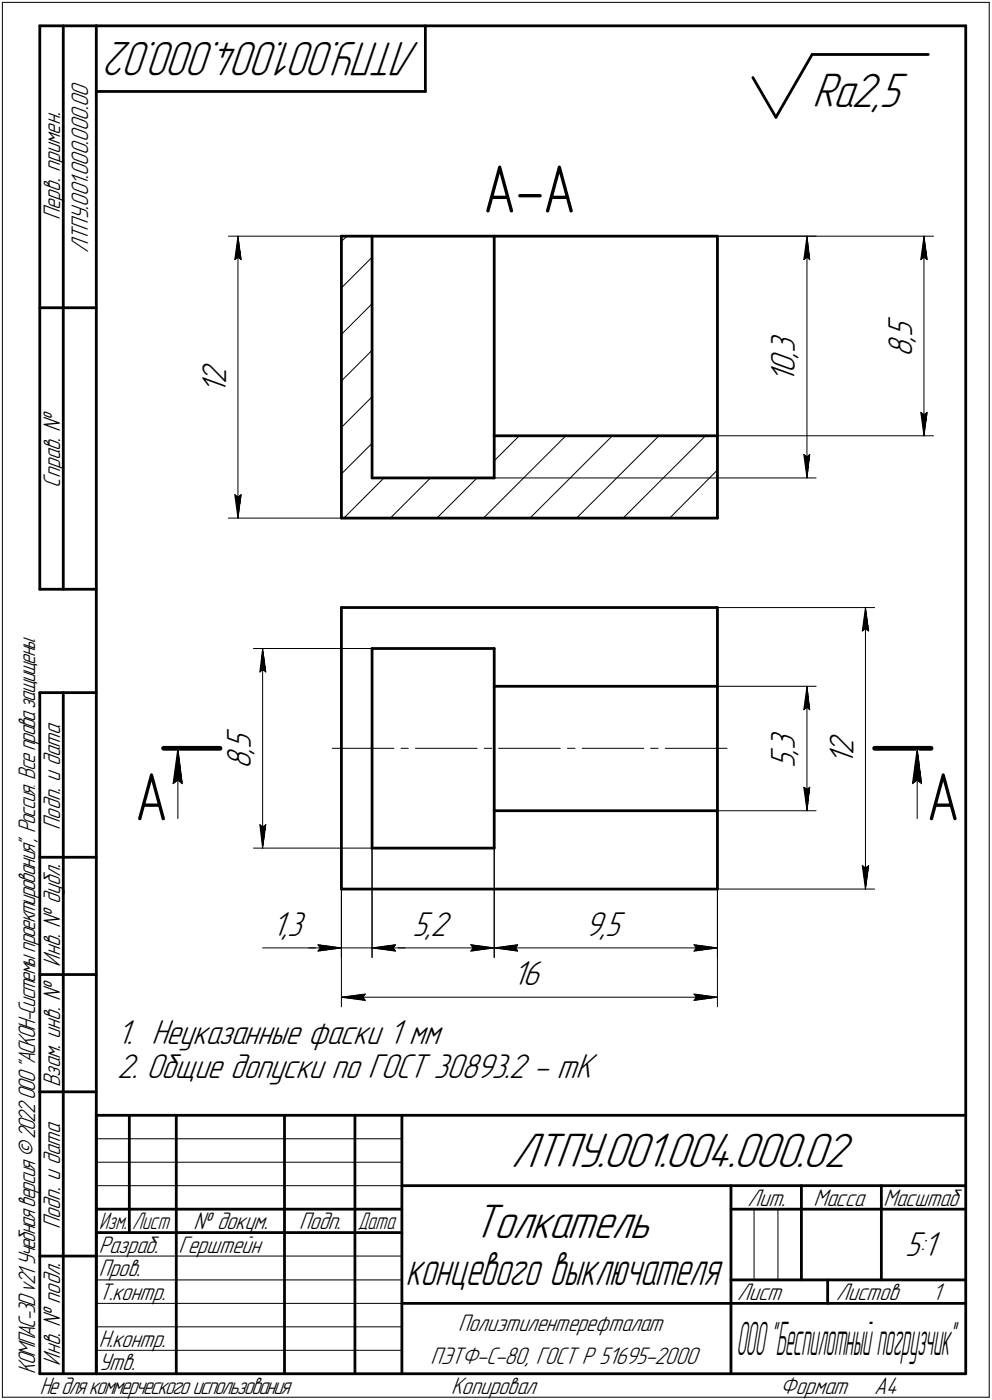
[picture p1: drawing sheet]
<svg xmlns="http://www.w3.org/2000/svg" width="211mm" height="298mm" viewBox="0 0 211 298" stroke-linecap="round" stroke-linejoin="round" font-family="sans-serif">
<defs><g id="words">
<g font-size="14.6">
<text x="102.8" y="45.2">А-А</text>
<text x="28.7" y="174.7">А</text>
<text x="197.1" y="174.7">А</text>
</g>
<g font-size="10.9">
<text x="89.4" y="9" transform="rotate(-180 89.4 9)">ЛТПУ.001.004.000.02</text>
<text x="172.8" y="22.8">Ra2,5</text>
<text x="108.8" y="248.5">ЛТПУ.001.004.000.02</text>
<text x="100.6" y="263.5">Толкатель</text>
</g>
<text font-size="10.7" x="86.3" y="273.5">концевого выключателя</text>
<text font-size="10.4" x="156.7" y="288.5">ООО&quot;Беспилотныйпогрузчик&quot;</text>
<g font-size="7.8">
<text x="194.1" y="71.7" transform="rotate(-90 194.1 71.7)">5</text>
<text x="169.1" y="76.2" transform="rotate(-90 169.1 76.2)">,</text>
<text x="169.1" y="75.2" transform="rotate(-90 169.1 75.2)">3</text>
<text x="194.1" y="76" transform="rotate(-90 194.1 76)">8</text>
<text x="194.1" y="72.8" transform="rotate(-90 194.1 72.8)">,</text>
<text x="48.1" y="83.9" transform="rotate(-90 48.1 83.9)">1</text>
<text x="48.1" y="81.8" transform="rotate(-90 48.1 81.8)">2</text>
<text x="169.1" y="81.5" transform="rotate(-90 169.1 81.5)">1</text>
<text x="169.1" y="79.4" transform="rotate(-90 169.1 79.4)">0</text>
<text x="53.4" y="160.6" transform="rotate(-90 53.4 160.6)">,</text>
<text x="53.4" y="159.5" transform="rotate(-90 53.4 159.5)">5</text>
<text x="169.1" y="160.8" transform="rotate(-90 169.1 160.8)">,</text>
<text x="169.1" y="159.7" transform="rotate(-90 169.1 159.7)">3</text>
<text x="181.6" y="160.8" transform="rotate(-90 181.6 160.8)">2</text>
<text x="53.4" y="163.8" transform="rotate(-90 53.4 163.8)">8</text>
<text x="169.1" y="163.6" transform="rotate(-90 169.1 163.6)">5</text>
<text x="181.6" y="162.9" transform="rotate(-90 181.6 162.9)">1</text>
<text x="57.9" y="199.3">1,3</text>
<text x="87.8" y="199.3">5,2</text>
<text x="124.5" y="199.3">9,5</text>
<text x="109.1" y="209.8">16</text>
<text x="24.9" y="222.4">1. Неуказанные фаски 1 мм</text>
<text x="24.9" y="229.5">2. Общие допуски по ГОСТ 30893.2 - mK</text>
<text x="192.6" y="267.5">5:1</text>
</g>
<g font-size="5.4">
<text x="12.8" y="46.9" transform="rotate(-90 12.8 46.9)">Перв. примен.</text>
<text x="18.8" y="53.9" transform="rotate(-90 18.8 53.9)">ЛТПУ.001.000.000.00</text>
<text x="12.8" y="103.8" transform="rotate(-90 12.8 103.8)">Справ. №</text>
<text x="12.8" y="176.7" transform="rotate(-90 12.8 176.7)">Подп. и дата</text>
<text x="12.8" y="205.8" transform="rotate(-90 12.8 205.8)">Инв. № дубл.</text>
<text x="12.8" y="231.6" transform="rotate(-90 12.8 231.6)">Взам. инв. №</text>
<text x="159.1" y="256.8">Лит.</text>
<text x="173.1" y="256.8">Масса</text>
<text x="188" y="256.8">Масштаб</text>
<text x="12.8" y="261.7" transform="rotate(-90 12.8 261.7)">Подп. и дата</text>
<text x="41.2" y="261.8">№ докум.</text>
<text x="63.6" y="261.8">Подп.</text>
<text x="21" y="266.8">Разраб.</text>
<text x="38" y="266.8">Герштейн</text>
<text x="21" y="271.8">Пров.</text>
<text x="21" y="276.8">Т.контр.</text>
<text x="156.9" y="276.8">Лист</text>
<text x="177.9" y="276.8">Листов</text>
<text x="198.4" y="276.8">1</text>
<text x="21" y="286.8">Н.контр.</text>
<text x="97.5" y="283.4">Полиэтилентерефталат</text>
<text x="7.5" y="292.5" transform="rotate(-90 7.5 292.5)">КОМПАС-3Dv21 Учебнаяверсия©2022ООО&quot;АСКОН-Системыпроектирования&quot;, Россия. Всеправазащищены.</text>
<text x="12.8" y="290.8" transform="rotate(-90 12.8 290.8)">Инв. № подл.</text>
<text x="21" y="291.8">Утв.</text>
<text x="91.6" y="290.4">ПЭТФ-С-80, ГОСТ Р 51695-2000</text>
<text x="8.5" y="296.7">Недлякоммерческогоиспользования</text>
<text x="96" y="296.8">Копировал</text>
<text x="166" y="296.8">Формат</text>
<text x="186" y="296.8">A4</text>
</g>
<g font-size="5.3">
<text x="21.1" y="261.8">Изм.</text>
<text x="28.1" y="261.8">Лист</text>
<text x="76.1" y="261.8">Дата</text>
</g>
</g></defs>
<g fill="none" stroke="#000" stroke-width=".59">
<path d="M8.5 5.5v120zM8.5 5.5h12zM13.5 5.5v120zM20.5 5.5v287zM20.5 5.5h185zM20.5 19.5h70zM90.5 5.5v14zM160.2 16.5l4.9 8.5zM172.8 11.6l-7.7 13.4zM172.8 11.6h24.7zM205.5 5.5v287zM72.6 50.3h6.6z"/>
<path d="M72.6 50.3v60zM79.2 50.3v51.5zM79.2 50.3h26zM105.2 50.3h47.5zM105.2 50.3v42.5zM152.7 50.3v42.5zM8.5 65.5h12zM105.2 92.8h47.5zM105.2 92.8v9zM152.7 92.8v17.5zM72.6 110.3h80.1zM79.2 101.8h26z"/>
<path d="M8.5 125.5h12zM72.6 129.4h80.1zM72.6 129.4v59.9zM79.2 138.1h26zM79.2 138.1v42.5zM105.2 138.1v8zM152.7 129.4v16.7zM8.5 147.5v145zM8.5 147.5h12zM13.5 147.5v145zM105.2 146.1v26.5zM105.2 146.1h47.5z"/>
<path d="M152.7 146.1v26.5zM105.2 172.6h47.5zM105.2 172.6v8zM152.7 172.6v16.7zM8.5 182.5h12zM72.6 189.3h80.1zM79.2 180.6h26zM8.5 207.5h12zM8.5 232.5h12zM20.5 237.5h185zM20.5 237.5v55zM27.5 237.5v25z"/>
<path d="M37.5 237.5v55zM60.5 237.5v55zM75.5 237.5v55zM85.5 237.5v55zM20.5 257.5h65zM85.5 252.5h120zM155.5 252.5v40zM155.5 257.5h15zM170.5 252.5v20zM170.5 257.5h35zM187.5 252.5v20zM8.5 267.5h12z"/>
<path d="M20.5 262.5h65zM85.5 277.5h70zM155.5 277.5h50zM155.5 272.5h50zM176.1 272.5v5zM8.5 292.5h12zM20.5 292.5h185z"/>
</g>
<g fill="none" stroke="#000" stroke-width=".21">
<path d="M.5 .5v297zM.5 .5h210zM210.5 .5v297zM48.6 50.3h24zM50 55.3l.6-.5zM50.6 50.3l.7 5zM50.6 54.8l.7 .5zM50.6 50.3l-.6 5zM50.6 50.3v60zM72.6 51.4l1.2-1.1zM92.2 50.3h81.5zM128.9 50.3h69.7z"/>
<path d="M171 55.3l.7-.5zM171.7 50.3l.6 5zM171.7 54.8l.6 .5zM171.7 50.3l-.7 5zM171.7 50.3v51.5zM195.9 55.3l.7-.5zM196.6 50.3l.7 5zM196.6 54.8l.7 .5zM196.6 50.3l-.7 5zM196.6 50.3v42.5zM72.6 71.2l6.6-6.5zM72.6 61.3l6.6-6.5z"/>
<path d="M72.6 91l6.6-6.5zM72.6 81.1l6.6-6.5zM105.2 98.1l5.3-5.3zM120.4 92.8l-17.5 17.5zM152.7 92.8h45.9zM171 96.8l.7 5zM171 96.8l.7 .5zM171.7 97.3l.6-.5zM172.3 96.8l-.6 5zM195.9 87.8l.7 5zM195.9 87.8l.7 .5zM196.6 88.3l.7-.5z"/>
<path d="M197.3 87.8l-.7 5zM48.6 110.3h24zM50 105.3l.6 5zM50 105.3l.6 .5zM50.6 105.8l.7-.5zM51.3 105.3l-.7 5zM72.6 100.9l6.6-6.5zM73.2 110.3l8.5-8.5zM83.1 110.3l8.5-8.5zM93 110.3l8.5-8.5zM105.2 101.8h68.5zM112.8 110.3l17.5-17.5z"/>
<path d="M122.7 110.3l17.5-17.5zM132.6 110.3l17.5-17.5zM152.7 110l-.3 .3zM152.7 100.1l-10.2 10.2zM53.9 138.1h25.3zM55.9 138.1l.7 5zM55.9 138.1l-.6 5zM55.9 138.1v42.5zM152.7 137.8v66.1zM152.7 129.4h33.4zM183.5 134.4l.6-.5zM184.1 129.4l.7 5z"/>
<path d="M184.1 133.9l.7 .5zM184.1 129.4l-.6 5zM184.1 129.4v59.9zM37.8 159.3l1 7.6zM37.8 159.3l-1 7.6zM37.8 159.3v15zM55.3 143.1l.6-.5zM55.9 142.6l.7 .5zM70.7 159.3h13.1zM79.2 159.3v44.6zM85.3 159.3h1.6zM88.4 159.3h13.1z"/>
<path d="M103 159.3h1.6zM105.2 159.3v44.6zM106.1 159.3h13.1zM120.7 159.3h1.6zM123.9 159.3h13.1zM138.4 159.3h1.6zM141.6 159.3h13.1zM152.7 146.1h21zM171 151.1l.7-.5zM171.7 146.1l.6 5zM171.7 150.6l.6 .5zM171.7 146.1l-.7 5z"/>
<path d="M171.7 146.1v26.5zM195.2 159.3l.9 7.6zM195.2 159.3l-1.1 7.6zM195.2 159.3v15zM36.8 166.9l1-.8zM37.8 166.1l1 .8zM55.3 175.6l.6 5zM55.3 175.6l.6 .5zM55.9 176.1l.7-.5zM56.6 175.6l-.7 5zM105.2 172.6v31.3zM152.7 172.6h21z"/>
<path d="M171 167.6l.7 5zM171 167.6l.7 .5zM171.7 168.1l.6-.5zM172.3 167.6l-.6 5zM194.1 166.9l1.1-.8zM195.2 166.1l.9 .8zM53.9 180.6h25.3zM72.6 189.3v25.1zM72.6 189.3v14.6zM79.2 180.6v23.3zM152.7 189.3v25.1zM152.7 189.3h33.4z"/>
<path d="M183.5 184.3l.6 5zM183.5 184.3l.6 .5zM184.1 184.8l.7-.5zM184.8 184.3l-.7 5zM55.9 201.8h11.7zM65.7 201.8h6.9zM67.6 201.8h5zM67.6 201.2l5 .6zM67.6 201.2l.6 .6zM67.6 202.5l5-.7zM68.2 201.8l-.6 .7zM72.6 212.3l5.1-.6z"/>
<path d="M72.6 212.3l5.1 .7zM72.6 212.3h80.1zM72.6 201.8h6.6zM77.2 212.3l.5 .7zM77.7 211.7l-.5 .6zM79.2 201.8l5 .7zM79.2 201.8l5-.6zM79.2 201.8h7zM79.2 201.8h26zM83.7 201.8l.5 .7zM84.2 201.2l-.5 .6zM100.2 202.5l5-.7z"/>
<path d="M100.2 201.2l.5 .6zM100.2 201.2l5 .6zM100.7 201.8l-.5 .7zM105.2 201.8l5-.6zM105.2 201.8l5 .7zM105.2 201.8h47.5zM109.7 201.8l.5 .7zM110.2 201.2l-.5 .6zM147.7 213l5-.7zM147.7 211.7l.5 .6zM147.7 211.7l5 .6zM147.7 202.5l5-.7z"/>
<path d="M147.7 201.2l.5 .6zM147.7 201.2l5 .6zM148.2 212.3l-.5 .7zM148.2 201.8l-.5 .7zM20.5 247.5h65zM20.5 252.5h65zM20.5 242.5h65zM160.4 257.5v15zM165.5 257.5v15zM20.5 267.5h65zM20.5 272.5h65zM20.5 277.5h65z"/>
<path d="M.5 297.5h210zM20.5 282.5h65zM20.5 287.5h65z"/>
</g>
<path d="M34.8 159.3h12zM186.1 159.3h12z" fill="none" stroke="#000" stroke-width="1"/>
<g fill="#fff" stroke="#fff" stroke-width=".21">
<path d="M197.1 163.5h7.2zM197.1 163.6h7.2zM197.1 163.7h7.2zM197.1 163.7h7.2zM197.1 163.8h7.2zM197.1 163.9h7.2zM197.1 164h7.2zM197.1 164.1h7.2zM197.1 164.2h7.2zM197.1 164.3h7.2zM197.1 164.3h7.2zM197.1 164.4h7.2zM197.1 164.5h7.2zM197.1 164.6h7.2zM197.1 164.7h7.2zM197.1 164.8h7.2zM197.1 164.8h7.2zM197.1 164.9h7.2zM197.1 165h7.2zM197.1 165.1h7.2zM197.1 165.2h7.2zM197.1 165.3h7.2zM197.1 165.4h7.2zM197.1 165.4h7.2zM197.1 165.5h7.2zM197.1 165.6h7.2zM197.1 165.7h7.2zM197.1 165.8h7.2zM197.1 165.9h7.2zM197.1 165.9h7.2zM197.1 166h7.2zM197.1 166.1h7.2zM197.1 166.2h7.2zM197.1 166.3h7.2zM197.1 166.4h7.2zM197.1 166.5h7.2zM197.1 166.5h7.2zM197.1 166.6h7.2zM197.1 166.7h7.2zM197.1 166.8h7.2zM197.1 166.9h7.2zM197.1 167h7.2zM197.1 167h7.2zM197.1 167.1h7.2zM197.1 167.2h7.2zM197.1 167.3h7.2zM197.1 167.4h7.2zM197.1 167.5h7.2zM197.1 167.6h7.2zM197.1 167.6h7.2zM197.1 167.7h7.2zM197.1 167.8h7.2zM197.1 167.9h7.2zM197.1 168h7.2zM197.1 168.1h7.2zM197.1 168.1h7.2zM197.1 168.2h7.2zM197.1 168.3h7.2zM197.1 168.4h7.2zM197.1 168.5h7.2zM197.1 168.6h7.2zM197.1 168.7h7.2zM197.1 168.7h7.2zM197.1 168.8h7.2zM197.1 168.9h7.2zM197.1 169h7.2zM197.1 169.1h7.2zM197.1 169.2h7.2zM197.1 169.2h7.2zM197.1 169.3h7.2zM197.1 169.4h7.2zM197.1 169.5h7.2zM197.1 169.6h7.2zM197.1 169.7h7.2zM197.1 169.8h7.2zM197.1 169.8h7.2zM197.1 169.9h7.2zM197.1 170h7.2zM197.1 170.1h7.2zM197.1 170.2h7.2zM197.1 170.3h7.2zM197.1 170.3h7.2zM197.1 170.4h7.2zM197.1 170.5h7.2zM197.1 170.6h7.2zM197.1 170.7h7.2zM197.1 170.8h7.2zM197.1 170.9h7.2zM197.1 170.9h7.2zM197.1 171h7.2zM197.1 171.1h7.2zM197.1 171.2h7.2zM197.1 171.3h7.2zM197.1 171.4h7.2zM197.1 171.4h7.2zM197.1 171.5h7.2zM197.1 171.6h7.2zM197.1 171.7h7.2zM197.1 171.8h7.2zM197.1 171.9h7.2zM197.1 172h7.2zM197.1 172h7.2zM197.1 172.1h7.2zM197.1 172.2h7.2zM197.1 172.3h7.2zM197.1 172.4h7.2zM197.1 172.5h7.2zM197.1 172.6h7.2zM197.1 172.6h7.2zM197.1 172.7h7.2zM197.1 172.8h7.2zM197.1 172.9h7.2zM197.1 173h7.2zM197.1 173.1h7.2zM197.1 173.1h7.2zM197.1 173.2h7.2zM197.1 173.3h7.2zM197.1 173.4h7.2zM197.1 173.5h7.2zM197.1 173.6h7.2zM197.1 173.7h7.2zM197.1 173.7h7.2zM197.1 173.8h7.2zM197.1 173.9h7.2zM197.1 174h7.2zM197.1 174.1h7.2zM197.1 174.2h7.2zM197.1 174.2h7.2zM197.1 174.3h7.2zM197.1 174.4h7.2zM197.1 174.5h7.2zM197.1 174.6h7.2zM197.1 174.7h7.2zM197.1 174.8h7.2zM197.1 174.8h7.2zM197.1 174.9h7.2zM197.1 175h7.2zM197.1 175.1h7.2zM197.1 175.2h7.2zM197.1 175.3h7.2zM197.1 175.3h7.2zM197.1 175.4h7.2zM197.1 175.5h7.2zM197.1 175.6h7.2zM197.1 175.7h7.2zM197.1 175.8h7.2zM197.1 175.9h7.2zM197.1 175.9h7.2zM197.1 176h7.2zM197.1 176.1h7.2zM197.1 176.2h7.2zM197.1 176.3h7.2zM197.1 176.4h7.2zM197.1 176.4h7.2zM197.1 176.5h7.2zM197.1 176.6h7.2zM197.1 176.7h7.2zM197.1 176.8h7.2zM197.1 176.9h7.2zM197.1 177h7.2zM197.1 177h7.2zM197.1 177.1h7.2zM197.1 177.2h7.2zM197.1 177.3h7.2zM197.1 177.4h7.2zM197.1 177.5h7.2zM197.1 177.5h7.2zM197.1 177.6h7.2z"/>
<path d="M28.7 163.5h7.1zM28.7 163.6h7.1zM28.7 163.7h7.1zM28.7 163.7h7.1zM28.7 163.8h7.1zM28.7 163.9h7.1zM28.7 164h7.1zM28.7 164.1h7.1zM28.7 164.2h7.1zM28.7 164.3h7.1zM28.7 164.3h7.1zM28.7 164.4h7.1zM28.7 164.5h7.1zM28.7 164.6h7.1zM28.7 164.7h7.1zM28.7 164.8h7.1zM28.7 164.8h7.1zM28.7 164.9h7.1zM28.7 165h7.1zM28.7 165.1h7.1zM28.7 165.2h7.1zM28.7 165.3h7.1zM28.7 165.4h7.1zM28.7 165.4h7.1zM28.7 165.5h7.1zM28.7 165.6h7.1zM28.7 165.7h7.1zM28.7 165.8h7.1zM28.7 165.9h7.1zM28.7 165.9h7.1zM28.7 166h7.1zM28.7 166.1h7.1zM28.7 166.2h7.1zM28.7 166.3h7.1zM28.7 166.4h7.1zM28.7 166.5h7.1zM28.7 166.5h7.1zM28.7 166.6h7.1zM28.7 166.7h7.1zM28.7 166.8h7.1zM28.7 166.9h7.1zM28.7 167h7.1zM28.7 167h7.1zM28.7 167.1h7.1zM28.7 167.2h7.1zM28.7 167.3h7.1zM28.7 167.4h7.1zM28.7 167.5h7.1zM28.7 167.6h7.1zM28.7 167.6h7.1zM28.7 167.7h7.1zM28.7 167.8h7.1zM28.7 167.9h7.1zM28.7 168h7.1zM28.7 168.1h7.1zM28.7 168.1h7.1zM28.7 168.2h7.1zM28.7 168.3h7.1zM28.7 168.4h7.1zM28.7 168.5h7.1zM28.7 168.6h7.1zM28.7 168.7h7.1zM28.7 168.7h7.1zM28.7 168.8h7.1zM28.7 168.9h7.1zM28.7 169h7.1zM28.7 169.1h7.1zM28.7 169.2h7.1zM28.7 169.2h7.1zM28.7 169.3h7.1zM28.7 169.4h7.1zM28.7 169.5h7.1zM28.7 169.6h7.1zM28.7 169.7h7.1zM28.7 169.8h7.1zM28.7 169.8h7.1zM28.7 169.9h7.1zM28.7 170h7.1zM28.7 170.1h7.1zM28.7 170.2h7.1zM28.7 170.3h7.1zM28.7 170.3h7.1zM28.7 170.4h7.1zM28.7 170.5h7.1zM28.7 170.6h7.1zM28.7 170.7h7.1zM28.7 170.8h7.1zM28.7 170.9h7.1zM28.7 170.9h7.1zM28.7 171h7.1zM28.7 171.1h7.1zM28.7 171.2h7.1zM28.7 171.3h7.1zM28.7 171.4h7.1zM28.7 171.4h7.1zM28.7 171.5h7.1zM28.7 171.6h7.1zM28.7 171.7h7.1zM28.7 171.8h7.1zM28.7 171.9h7.1zM28.7 172h7.1zM28.7 172h7.1zM28.7 172.1h7.1zM28.7 172.2h7.1zM28.7 172.3h7.1zM28.7 172.4h7.1zM28.7 172.5h7.1zM28.7 172.6h7.1zM28.7 172.6h7.1zM28.7 172.7h7.1zM28.7 172.8h7.1zM28.7 172.9h7.1zM28.7 173h7.1zM28.7 173.1h7.1zM28.7 173.1h7.1zM28.7 173.2h7.1zM28.7 173.3h7.1zM28.7 173.4h7.1zM28.7 173.5h7.1zM28.7 173.6h7.1zM28.7 173.7h7.1zM28.7 173.7h7.1zM28.7 173.8h7.1zM28.7 173.9h7.1zM28.7 174h7.1zM28.7 174.1h7.1zM28.7 174.2h7.1zM28.7 174.2h7.1zM28.7 174.3h7.1zM28.7 174.4h7.1zM28.7 174.5h7.1zM28.7 174.6h7.1zM28.7 174.7h7.1zM28.7 174.8h7.1zM28.7 174.8h7.1zM28.7 174.9h7.1zM28.7 175h7.1zM28.7 175.1h7.1zM28.7 175.2h7.1zM28.7 175.3h7.1zM28.7 175.3h7.1zM28.7 175.4h7.1zM28.7 175.5h7.1zM28.7 175.6h7.1zM28.7 175.7h7.1zM28.7 175.8h7.1zM28.7 175.9h7.1zM28.7 175.9h7.1zM28.7 176h7.1zM28.7 176.1h7.1zM28.7 176.2h7.1zM28.7 176.3h7.1zM28.7 176.4h7.1zM28.7 176.4h7.1zM28.7 176.5h7.1zM28.7 176.6h7.1zM28.7 176.7h7.1zM28.7 176.8h7.1zM28.7 176.9h7.1zM28.7 177h7.1zM28.7 177h7.1zM28.7 177.1h7.1zM28.7 177.2h7.1zM28.7 177.3h7.1zM28.7 177.4h7.1zM28.7 177.5h7.1zM28.7 177.5h7.1zM28.7 177.6h7.1z"/>
<path d="M195.1 159.6h.2zM195.1 159.7h.2zM195 159.8h.4zM195 159.9h.4zM194.9 159.9h.5zM194.9 160h.6zM194.9 160.1h.6zM194.8 160.2h.8zM194.8 160.3h.8zM194.7 160.4h1zM194.7 160.4h1zM194.6 160.5h1.1zM194.6 160.6h1.1zM194.6 160.7h1.1zM194.6 160.8h1.2zM194.6 160.9h1.2zM194.5 161h1.4zM194.5 161h1.4zM194.4 161.1h1.5zM194.4 161.2h1.6zM194.4 161.3h1.6zM194.4 161.4h1.6zM194.4 161.5h1.6zM194.4 161.5h1.6zM194.4 161.6h1.6zM194.4 161.7h1.6zM194.3 161.8h1.7zM194.3 161.9h1.8zM194.3 162h1.8zM194.3 162.1h1.8zM194.3 162.1h1.8zM194.3 162.2h1.8zM194.3 162.3h1.8zM194.2 162.4h1.9zM194.2 162.5h1.9zM194.2 162.6h2zM194.2 162.6h2zM194.2 162.7h2zM194.2 162.8h2zM194.2 162.9h2zM194.2 163h2zM194.1 163.1h2.1zM194.1 163.2h2.1zM194.1 163.2h2.2zM194.1 163.3h2.2zM194.1 163.4h2.2zM194.1 163.5h2.2zM194.1 163.6h2.2zM194.1 163.7h2.2zM194.1 163.7h2.2zM194.1 163.8h2.2zM194.1 163.9h2.2zM194.1 164h2.2zM194.1 164.1h2.2zM194.1 164.2h2.2zM194 164.3h2.3zM194 164.3h2.3zM194 164.4h2.3zM194 164.5h2.3zM194 164.6h2.3zM194 164.7h2.4zM194 164.8h2.4zM194 164.8h2.4zM193.9 164.9h2.5zM193.9 165h2.5zM193.9 165.1h2.5zM193.9 165.2h2.5zM193.9 165.3h2.5zM193.9 165.4h2.6zM193.9 165.4h2.6zM193.8 165.5h2.7zM193.8 165.6h2.7zM193.8 165.7h2.7zM193.8 165.8h2.7zM193.8 165.9h2.7zM193.8 165.9h2.7zM193.8 166h2.8zM193.8 166.1h2.8zM193.7 166.2h2.9zM193.7 166.3h2.9zM193.7 166.4h2.9zM193.7 166.5h2.9zM193.7 166.5h2.9zM193.7 166.6h2.9zM193.7 166.7h3zM193.6 166.8h3.1zM193.6 166.9h3.1zM193.6 167h3.1zM193.6 167h3.1zM193.6 167.1h3.1zM193.6 167.2h3.1zM193.6 167.3h3.1z"/>
<path d="M37.8 159.6h.2zM37.8 159.7h.2zM37.7 159.8h.4zM37.7 159.9h.4zM37.6 159.9h.5zM37.6 160h.6zM37.6 160.1h.6zM37.5 160.2h.8zM37.5 160.3h.8zM37.4 160.4h1zM37.4 160.4h1zM37.3 160.5h1.1zM37.3 160.6h1.1zM37.3 160.7h1.1zM37.3 160.8h1.2zM37.3 160.9h1.2zM37.2 161h1.4zM37.2 161h1.4zM37.1 161.1h1.5zM37.1 161.2h1.6zM37.1 161.3h1.6zM37.1 161.4h1.6zM37.1 161.5h1.6zM37.1 161.5h1.6zM37.1 161.6h1.6zM37.1 161.7h1.6zM37 161.8h1.7zM37 161.9h1.8zM37 162h1.8zM37 162.1h1.8zM37 162.1h1.8zM37 162.2h1.8zM37 162.3h1.8zM36.9 162.4h1.9zM36.9 162.5h1.9zM36.9 162.6h2zM36.9 162.6h2zM36.9 162.7h2zM36.9 162.8h2zM36.9 162.9h2zM36.9 163h2zM36.8 163.1h2.1zM36.8 163.2h2.1zM36.8 163.2h2.1zM36.8 163.3h2.1zM36.8 163.4h2.1zM36.8 163.5h2.1zM36.8 163.6h2.1zM36.7 163.7h2.2zM36.7 163.7h2.2zM36.7 163.8h2.2zM36.7 163.9h2.3zM36.7 164h2.3zM36.7 164.1h2.3zM36.7 164.2h2.3zM36.7 164.3h2.3zM36.7 164.3h2.3zM36.7 164.4h2.3zM36.7 164.5h2.3zM36.7 164.6h2.3zM36.7 164.7h2.4zM36.7 164.8h2.4zM36.7 164.8h2.4zM36.6 164.9h2.5zM36.6 165h2.5zM36.6 165.1h2.5zM36.6 165.2h2.5zM36.6 165.3h2.5zM36.6 165.4h2.6zM36.6 165.4h2.6zM36.5 165.5h2.7zM36.5 165.6h2.7zM36.5 165.7h2.7zM36.5 165.8h2.7zM36.5 165.9h2.7zM36.5 165.9h2.7zM36.5 166h2.8zM36.5 166.1h2.8zM36.4 166.2h2.9zM36.4 166.3h2.9zM36.4 166.4h2.9zM36.4 166.5h2.9zM36.4 166.5h2.9zM36.4 166.6h2.9zM36.4 166.7h3zM36.3 166.8h3.1zM36.3 166.9h3.1zM36.3 167h3.1zM36.3 167h3.1zM36.3 167.1h3.1zM36.3 167.2h3.1zM36.3 167.3h3.1z"/>
<path d="M109.1 204.2h7.1zM109.1 204.3h7.1zM109.1 204.4h7.1zM109.1 204.5h7.1zM109.1 204.6h7.1zM109.1 204.6h7.1zM109.1 204.7h7.1zM109.1 204.8h7.1zM109.1 204.9h7.1zM109.1 205h7.1zM109.1 205.1h7.1zM109.1 205.1h7.1zM109.1 205.2h7.1zM109.1 205.3h7.1zM109.1 205.4h7.1zM109.1 205.5h7.1zM109.1 205.6h7.1zM109.1 205.7h7.1zM109.1 205.7h7.1zM109.1 205.8h7.1zM109.1 205.9h7.1zM109.1 206h7.1zM109.1 206.1h7.1zM109.1 206.2h7.1zM109.1 206.2h7.1zM109.1 206.3h7.1zM109.1 206.4h7.1zM109.1 206.5h7.1zM109.1 206.6h7.1zM109.1 206.7h7.1zM109.1 206.8h7.1zM109.1 206.8h7.1zM109.1 206.9h7.1zM109.1 207h7.1zM109.1 207.1h7.1zM109.1 207.2h7.1zM109.1 207.3h7.1zM109.1 207.3h7.1zM109.1 207.4h7.1zM109.1 207.5h7.1zM109.1 207.6h7.1zM109.1 207.7h7.1zM109.1 207.8h7.1zM109.1 207.9h7.1zM109.1 207.9h7.1zM109.1 208h7.1zM109.1 208.1h7.1zM109.1 208.2h7.1zM109.1 208.3h7.1zM109.1 208.4h7.1zM109.1 208.4h7.1zM109.1 208.5h7.1zM109.1 208.6h7.1zM109.1 208.7h7.1zM109.1 208.8h7.1zM109.1 208.9h7.1zM109.1 209h7.1zM109.1 209h7.1zM109.1 209.1h7.1zM109.1 209.2h7.1zM109.1 209.3h7.1zM109.1 209.4h7.1zM109.1 209.5h7.1zM109.1 209.5h7.1zM109.1 209.6h7.1zM109.1 209.7h7.1zM109.1 209.8h7.1zM109.1 209.9h7.1zM109.1 210h7.1zM109.1 210.1h7.1zM109.1 210.1h7.1zM109.1 210.2h7.1zM109.1 210.3h7.1zM109.1 210.4h7.1zM109.1 210.5h7.1zM109.1 210.6h7.1zM109.1 210.7h7.1zM109.1 210.7h7.1zM109.1 210.8h7.1zM109.1 210.9h7.1zM109.1 211h7.1zM109.1 211.1h7.1zM109.1 211.2h7.1zM109.1 211.2h7.1z"/>
<path d="M77.5 211.2h.6zM76.7 211.3h1.4zM76 211.4h2.1zM75.3 211.5h2.8zM74.5 211.6h3.6zM74.3 211.7h3.8zM74.2 211.8h3.9zM73.9 211.8h4.2zM73.7 211.9h4.4zM73.5 212h4.6zM73.3 212.1h4.8zM73.1 212.2h5zM72.9 212.3h5.2zM72.6 212.3h5.5zM72.9 212.4h5.2zM73.1 212.5h5zM73.3 212.6h4.8zM73.5 212.7h4.6zM73.7 212.8h4.4zM73.9 212.9h4.2zM74.2 212.9h3.9zM74.3 213h3.8zM74.5 213.1h3.6zM75.2 213.2h2.9zM75.8 213.3h2.3zM76.4 213.4h1.7zM77 213.4h1.1zM77.6 213.5h.5z"/>
<path d="M147.2 211.2h.7zM147.2 211.3h1.5zM147.2 211.4h2.2zM147.2 211.5h3zM147.2 211.6h3.7zM147.2 211.7h3.9zM147.2 211.8h4.1zM147.2 211.8h4.3zM147.2 211.9h4.5zM147.2 212h4.7zM147.2 212.1h4.9zM147.2 212.2h5.1zM147.2 212.3h5.3zM147.2 212.3h5.5zM147.2 212.4h5.3zM147.2 212.5h5.1zM147.2 212.6h4.9zM147.2 212.7h4.7zM147.2 212.8h4.5zM147.2 212.9h4.3zM147.2 212.9h4.1zM147.2 213h3.9zM147.2 213.1h3.7zM147.2 213.2h3.1zM147.2 213.3h2.5zM147.2 213.4h1.8zM147.2 213.4h1.2zM147.2 213.5h.6z"/>
<path d="M57.9 193.7h7.8zM57.9 193.8h7.8zM57.9 193.9h7.8zM57.9 194h7.8zM57.9 194.1h7.8zM57.9 194.1h7.8zM57.9 194.2h7.8zM57.9 194.3h7.8zM57.9 194.4h7.8zM57.9 194.5h7.8zM57.9 194.6h7.8zM57.9 194.6h7.8zM57.9 194.7h7.8zM57.9 194.8h7.8zM57.9 194.9h7.8zM57.9 195h7.8zM57.9 195.1h7.8zM57.9 195.2h7.8zM57.9 195.2h7.8zM57.9 195.3h7.8zM57.9 195.4h7.8zM57.9 195.5h7.8zM57.9 195.6h7.8zM57.9 195.7h7.8zM57.9 195.7h7.8zM57.9 195.8h7.8zM57.9 195.9h7.8zM57.9 196h7.8zM57.9 196.1h7.8zM57.9 196.2h7.8zM57.9 196.3h7.8zM57.9 196.3h7.8zM57.9 196.4h7.8zM57.9 196.5h7.8zM57.9 196.6h7.8zM57.9 196.7h7.8zM57.9 196.8h7.8zM57.9 196.8h7.8zM57.9 196.9h7.8zM57.9 197h7.8zM57.9 197.1h7.8zM57.9 197.2h7.8zM57.9 197.3h7.8zM57.9 197.4h7.8zM57.9 197.4h7.8zM57.9 197.5h7.8zM57.9 197.6h7.8zM57.9 197.7h7.8zM57.9 197.8h7.8zM57.9 197.9h7.8zM57.9 198h7.8zM57.9 198h7.8zM57.9 198.1h7.8zM57.9 198.2h7.8zM57.9 198.3h7.8zM57.9 198.4h7.8zM57.9 198.5h7.8zM57.9 198.5h7.8zM57.9 198.6h7.8zM57.9 198.7h7.8zM57.9 198.8h7.8zM57.9 198.9h7.8zM57.9 199h7.8zM57.9 199.1h7.8zM57.9 199.1h7.8zM57.9 199.2h7.8zM57.9 199.3h7.8zM57.9 199.4h7.8zM57.9 199.5h7.8zM57.9 199.6h7.8zM57.9 199.6h7.8zM57.9 199.7h7.8zM57.9 199.8h7.8zM57.9 199.9h7.8zM57.9 200h7.8zM57.9 200.1h7.8zM57.9 200.2h7.8zM57.9 200.2h7.8zM57.9 200.3h7.8zM57.9 200.4h7.8zM57.9 200.5h7.8zM57.9 200.6h7.8zM57.9 200.7h7.8zM57.9 200.7h7.8z"/>
<path d="M67.2 200.7h.8zM67.2 200.8h1.5zM67.2 200.9h2.2zM67.2 201h3zM67.2 201.1h3.7zM67.2 201.2h3.9zM67.2 201.3h4.1zM67.2 201.3h4.3zM67.2 201.4h4.5zM67.2 201.5h4.7zM67.2 201.6h4.9zM67.2 201.7h5.1zM67.2 201.8h5.3zM67.2 201.8h5.4zM67.2 201.9h5.3zM67.2 202h5.1zM67.2 202.1h4.9zM67.2 202.2h4.7zM67.2 202.3h4.5zM67.2 202.4h4.3zM67.2 202.4h4.1zM67.2 202.5h3.9zM67.2 202.6h3.7zM67.2 202.7h3.1zM67.2 202.8h2.5zM67.2 202.9h1.9zM67.2 202.9h1.3zM67.2 203h.7z"/>
<path d="M84 200.7h.7zM83.2 200.8h1.5zM82.5 200.9h2.2zM81.7 201h3zM80.9 201.1h3.8zM80.8 201.2h3.9zM80.6 201.3h4.1zM80.3 201.3h4.4zM80.2 201.4h4.5zM80 201.5h4.7zM79.8 201.6h4.9zM79.6 201.7h5.1zM79.4 201.8h5.3zM79.2 201.8h5.5zM79.4 201.9h5.3zM79.6 202h5.1zM79.8 202.1h4.9zM80 202.2h4.7zM80.2 202.3h4.5zM80.3 202.4h4.4zM80.6 202.4h4.1zM80.8 202.5h3.9zM80.9 202.6h3.8zM81.6 202.7h3.1zM82.2 202.8h2.5zM82.8 202.9h1.9zM83.5 202.9h1.2zM84.1 203h.6z"/>
<path d="M87.8 193.7h8.8zM87.8 193.8h8.8zM87.8 193.9h8.8zM87.8 194h8.8zM87.8 194.1h8.8zM87.8 194.1h8.8zM87.8 194.2h8.8zM87.8 194.3h8.8zM87.8 194.4h8.8zM87.8 194.5h8.8zM87.8 194.6h8.8zM87.8 194.6h8.8zM87.8 194.7h8.8zM87.8 194.8h8.8zM87.8 194.9h8.8zM87.8 195h8.8zM87.8 195.1h8.8zM87.8 195.2h8.8zM87.8 195.2h8.8zM87.8 195.3h8.8zM87.8 195.4h8.8zM87.8 195.5h8.8zM87.8 195.6h8.8zM87.8 195.7h8.8zM87.8 195.7h8.8zM87.8 195.8h8.8zM87.8 195.9h8.8zM87.8 196h8.8zM87.8 196.1h8.8zM87.8 196.2h8.8zM87.8 196.3h8.8zM87.8 196.3h8.8zM87.8 196.4h8.8zM87.8 196.5h8.8zM87.8 196.6h8.8zM87.8 196.7h8.8zM87.8 196.8h8.8zM87.8 196.8h8.8zM87.8 196.9h8.8zM87.8 197h8.8zM87.8 197.1h8.8zM87.8 197.2h8.8zM87.8 197.3h8.8zM87.8 197.4h8.8zM87.8 197.4h8.8zM87.8 197.5h8.8zM87.8 197.6h8.8zM87.8 197.7h8.8zM87.8 197.8h8.8zM87.8 197.9h8.8zM87.8 198h8.8zM87.8 198h8.8zM87.8 198.1h8.8zM87.8 198.2h8.8zM87.8 198.3h8.8zM87.8 198.4h8.8zM87.8 198.5h8.8zM87.8 198.5h8.8zM87.8 198.6h8.8zM87.8 198.7h8.8zM87.8 198.8h8.8zM87.8 198.9h8.8zM87.8 199h8.8zM87.8 199.1h8.8zM87.8 199.1h8.8zM87.8 199.2h8.8zM87.8 199.3h8.8zM87.8 199.4h8.8zM87.8 199.5h8.8zM87.8 199.6h8.8zM87.8 199.6h8.8zM87.8 199.7h8.8zM87.8 199.8h8.8zM87.8 199.9h8.8zM87.8 200h8.8zM87.8 200.1h8.8zM87.8 200.2h8.8zM87.8 200.2h8.8zM87.8 200.3h8.8zM87.8 200.4h8.8zM87.8 200.5h8.8zM87.8 200.6h8.8zM87.8 200.7h8.8zM87.8 200.7h8.8z"/>
<path d="M84 200.7h.7zM83.2 200.8h1.5zM82.5 200.9h2.2zM81.7 201h3zM80.9 201.1h3.8zM80.8 201.2h3.9zM80.6 201.3h4.1zM80.3 201.3h4.4zM80.2 201.4h4.5zM80 201.5h4.7zM79.8 201.6h4.9zM79.6 201.7h5.1zM79.4 201.8h5.3zM79.2 201.8h5.5zM79.4 201.9h5.3zM79.6 202h5.1zM79.8 202.1h4.9zM80 202.2h4.7zM80.2 202.3h4.5zM80.3 202.4h4.4zM80.6 202.4h4.1zM80.8 202.5h3.9zM80.9 202.6h3.8zM81.6 202.7h3.1zM82.2 202.8h2.5zM82.8 202.9h1.9zM83.5 202.9h1.2zM84.1 203h.6z"/>
<path d="M99.7 200.7h.7zM99.7 200.8h1.5zM99.7 200.9h2.2zM99.7 201h3zM99.7 201.1h3.7zM99.7 201.2h3.9zM99.7 201.3h4.1zM99.7 201.3h4.3zM99.7 201.4h4.5zM99.7 201.5h4.7zM99.7 201.6h4.9zM99.7 201.7h5.1zM99.7 201.8h5.3zM99.7 201.8h5.5zM99.7 201.9h5.3zM99.7 202h5.1zM99.7 202.1h4.9zM99.7 202.2h4.7zM99.7 202.3h4.5zM99.7 202.4h4.3zM99.7 202.4h4.1zM99.7 202.5h3.9zM99.7 202.6h3.7zM99.7 202.7h3.1zM99.7 202.8h2.5zM99.7 202.9h1.8zM99.7 202.9h1.2zM99.7 203h.6z"/>
<path d="M124.5 193.7h8.8zM124.5 193.8h8.8zM124.5 193.9h8.8zM124.5 194h8.8zM124.5 194.1h8.8zM124.5 194.1h8.8zM124.5 194.2h8.8zM124.5 194.3h8.8zM124.5 194.4h8.8zM124.5 194.5h8.8zM124.5 194.6h8.8zM124.5 194.6h8.8zM124.5 194.7h8.8zM124.5 194.8h8.8zM124.5 194.9h8.8zM124.5 195h8.8zM124.5 195.1h8.8zM124.5 195.2h8.8zM124.5 195.2h8.8zM124.5 195.3h8.8zM124.5 195.4h8.8zM124.5 195.5h8.8zM124.5 195.6h8.8zM124.5 195.7h8.8zM124.5 195.7h8.8zM124.5 195.8h8.8zM124.5 195.9h8.8zM124.5 196h8.8zM124.5 196.1h8.8zM124.5 196.2h8.8zM124.5 196.3h8.8zM124.5 196.3h8.8zM124.5 196.4h8.8zM124.5 196.5h8.8zM124.5 196.6h8.8zM124.5 196.7h8.8zM124.5 196.8h8.8zM124.5 196.8h8.8zM124.5 196.9h8.8zM124.5 197h8.8zM124.5 197.1h8.8zM124.5 197.2h8.8zM124.5 197.3h8.8zM124.5 197.4h8.8zM124.5 197.4h8.8zM124.5 197.5h8.8zM124.5 197.6h8.8zM124.5 197.7h8.8zM124.5 197.8h8.8zM124.5 197.9h8.8zM124.5 198h8.8zM124.5 198h8.8zM124.5 198.1h8.8zM124.5 198.2h8.8zM124.5 198.3h8.8zM124.5 198.4h8.8zM124.5 198.5h8.8zM124.5 198.5h8.8zM124.5 198.6h8.8zM124.5 198.7h8.8zM124.5 198.8h8.8zM124.5 198.9h8.8zM124.5 199h8.8zM124.5 199.1h8.8zM124.5 199.1h8.8zM124.5 199.2h8.8zM124.5 199.3h8.8zM124.5 199.4h8.8zM124.5 199.5h8.8zM124.5 199.6h8.8zM124.5 199.6h8.8zM124.5 199.7h8.8zM124.5 199.8h8.8zM124.5 199.9h8.8zM124.5 200h8.8zM124.5 200.1h8.8zM124.5 200.2h8.8zM124.5 200.2h8.8zM124.5 200.3h8.8zM124.5 200.4h8.8zM124.5 200.5h8.8zM124.5 200.6h8.8zM124.5 200.7h8.8zM124.5 200.7h8.8z"/>
<path d="M110 200.7h.7zM109.2 200.8h1.5zM108.5 200.9h2.2zM107.7 201h3zM106.9 201.1h3.8zM106.8 201.2h3.9zM106.6 201.3h4.1zM106.3 201.3h4.4zM106.2 201.4h4.5zM106 201.5h4.7zM105.7 201.6h5zM105.6 201.7h5.1zM105.4 201.8h5.3zM105.2 201.8h5.5zM105.4 201.9h5.3zM105.6 202h5.1zM105.7 202.1h5zM106 202.2h4.7zM106.2 202.3h4.5zM106.3 202.4h4.4zM106.6 202.4h4.1zM106.8 202.5h3.9zM106.9 202.6h3.8zM107.6 202.7h3.1zM108.2 202.8h2.5zM108.8 202.9h1.9zM109.5 202.9h1.2zM110.1 203h.6z"/>
<path d="M147.2 200.7h.7zM147.2 200.8h1.5zM147.2 200.9h2.2zM147.2 201h3zM147.2 201.1h3.7zM147.2 201.2h3.9zM147.2 201.3h4.1zM147.2 201.3h4.3zM147.2 201.4h4.5zM147.2 201.5h4.7zM147.2 201.6h4.9zM147.2 201.7h5.1zM147.2 201.8h5.3zM147.2 201.8h5.5zM147.2 201.9h5.3zM147.2 202h5.1zM147.2 202.1h4.9zM147.2 202.2h4.7zM147.2 202.3h4.5zM147.2 202.4h4.3zM147.2 202.4h4.1zM147.2 202.5h3.9zM147.2 202.6h3.7zM147.2 202.7h3.1zM147.2 202.8h2.5zM147.2 202.9h1.8zM147.2 202.9h1.2zM147.2 203h.6z"/>
<path d="M176 155.8h7.1zM176 155.9h7.1zM176 156h7.1zM176 156h7.1zM176 156.1h7.1zM176 156.2h7.1zM176 156.3h7.1zM176 156.4h7.1zM176 156.5h7.1zM176 156.5h7.1zM176 156.6h7.1zM176 156.7h7.1zM176 156.8h7.1zM176 156.9h7.1zM176 157h7.1zM176 157.1h7.1zM176 157.1h7.1zM176 157.2h7.1zM176 157.3h7.1zM176 157.4h7.1zM176 157.5h7.1zM176 157.6h7.1zM176 157.6h7.1zM176 157.7h7.1zM176 157.8h7.1zM176 157.9h7.1zM176 158h7.1zM176 158.1h7.1zM176 158.2h7.1zM176 158.2h7.1zM176 158.3h7.1zM176 158.4h7.1zM176 158.5h7.1zM176 158.6h7.1zM176 158.7h7.1zM176 158.7h7.1zM176 158.8h7.1zM176 158.9h7.1zM176 159h7.1zM176 159.1h7.1zM176 159.2h7.1zM176 159.3h7.1zM176 159.3h7.1zM176 159.4h7.1zM176 159.5h7.1zM176 159.6h7.1zM176 159.7h7.1zM176 159.8h7.1zM176 159.9h7.1zM176 159.9h7.1zM176 160h7.1zM176 160.1h7.1zM176 160.2h7.1zM176 160.3h7.1zM176 160.4h7.1zM176 160.4h7.1zM176 160.5h7.1zM176 160.6h7.1zM176 160.7h7.1zM176 160.8h7.1zM176 160.9h7.1zM176 161h7.1zM176 161h7.1zM176 161.1h7.1zM176 161.2h7.1zM176 161.3h7.1zM176 161.4h7.1zM176 161.5h7.1zM176 161.5h7.1zM176 161.6h7.1zM176 161.7h7.1zM176 161.8h7.1zM176 161.9h7.1zM176 162h7.1zM176 162.1h7.1zM176 162.1h7.1zM176 162.2h7.1zM176 162.3h7.1zM176 162.4h7.1zM176 162.5h7.1zM176 162.6h7.1zM176 162.6h7.1zM176 162.7h7.1zM176 162.8h7.1z"/>
<path d="M184.1 129.6h.2zM184.1 129.7h.2zM184 129.8h.4zM184 129.9h.4zM183.9 130h.5zM183.9 130h.6zM183.9 130.1h.6zM183.8 130.2h.8zM183.8 130.3h.8zM183.7 130.4h1zM183.7 130.5h1zM183.6 130.6h1.1zM183.6 130.6h1.1zM183.6 130.7h1.1zM183.6 130.8h1.2zM183.6 130.9h1.2zM183.5 131h1.4zM183.5 131.1h1.4zM183.4 131.1h1.5zM183.4 131.2h1.6zM183.4 131.3h1.6zM183.4 131.4h1.6zM183.4 131.5h1.6zM183.4 131.6h1.6zM183.4 131.7h1.6zM183.4 131.7h1.6zM183.3 131.8h1.7zM183.3 131.9h1.8zM183.3 132h1.8zM183.3 132.1h1.8zM183.3 132.2h1.8zM183.3 132.2h1.8zM183.3 132.3h1.8zM183.2 132.4h1.9zM183.2 132.5h1.9zM183.2 132.6h1.9zM183.2 132.7h2zM183.2 132.8h2zM183.2 132.8h2zM183.2 132.9h2zM183.1 133h2.1zM183.1 133.1h2.1zM183.1 133.2h2.1zM183.1 133.3h2.1zM183.1 133.3h2.1zM183.1 133.4h2.2zM183.1 133.5h2.2zM183.1 133.6h2.2zM183 133.7h2.3zM183 133.8h2.3zM183 133.9h2.3zM183 133.9h2.3zM183 134h2.3zM183 134.1h2.3zM183 134.2h2.3zM183 134.3h2.3zM183 134.4h2.3zM183 134.5h2.3zM183 134.5h2.3zM183 134.6h2.3zM183 134.7h2.3zM183 134.8h2.3z"/>
<path d="M182.9 183.8h2.4zM183 183.9h2.3zM183 184h2.3zM183 184.1h2.3zM183 184.1h2.3zM183 184.2h2.3zM183 184.3h2.3zM183 184.4h2.3zM183 184.5h2.3zM183 184.6h2.3zM183 184.7h2.3zM183 184.7h2.3zM183 184.8h2.3zM183 184.9h2.3zM183 185h2.3zM183.1 185.1h2.2zM183.1 185.2h2.2zM183.1 185.3h2.2zM183.1 185.3h2.1zM183.1 185.4h2.1zM183.1 185.5h2.1zM183.1 185.6h2.1zM183.1 185.7h2.1zM183.2 185.8h2zM183.2 185.8h2zM183.2 185.9h2zM183.2 186h2zM183.2 186.1h1.9zM183.2 186.2h1.9zM183.2 186.3h1.9zM183.3 186.4h1.8zM183.3 186.4h1.8zM183.3 186.5h1.8zM183.3 186.6h1.8zM183.3 186.7h1.8zM183.3 186.8h1.8zM183.3 186.9h1.7zM183.4 186.9h1.6zM183.4 187h1.6zM183.4 187.1h1.6zM183.4 187.2h1.6zM183.4 187.3h1.6zM183.4 187.4h1.6zM183.4 187.5h1.6zM183.4 187.5h1.5zM183.5 187.6h1.4zM183.5 187.7h1.4zM183.6 187.8h1.2zM183.6 187.9h1.2zM183.6 188h1.1zM183.6 188h1.1zM183.6 188.1h1.1zM183.7 188.2h1zM183.7 188.3h1zM183.8 188.4h.8zM183.8 188.5h.8zM183.9 188.6h.6zM183.9 188.6h.6zM183.9 188.7h.5zM184 188.8h.4zM184 188.9h.4zM184.1 189h.2zM184.1 189.1h.2z"/>
<path d="M163.6 155.1h7.1zM163.6 155.2h7.1zM163.6 155.3h7.1zM163.6 155.4h7.1zM163.6 155.4h7.1zM163.6 155.5h7.1zM163.6 155.6h7.1zM163.6 155.7h7.1zM163.6 155.8h7.1zM163.6 155.9h7.1zM163.6 156h7.1zM163.6 156h7.1zM163.6 156.1h7.1zM163.6 156.2h7.1zM163.6 156.3h7.1zM163.6 156.4h7.1zM163.6 156.5h7.1zM163.6 156.5h7.1zM163.6 156.6h7.1zM163.6 156.7h7.1zM163.6 156.8h7.1zM163.6 156.9h7.1zM163.6 157h7.1zM163.6 157.1h7.1zM163.6 157.1h7.1zM163.6 157.2h7.1zM163.6 157.3h7.1zM163.6 157.4h7.1zM163.6 157.5h7.1zM163.6 157.6h7.1zM163.6 157.6h7.1zM163.6 157.7h7.1zM163.6 157.8h7.1zM163.6 157.9h7.1zM163.6 158h7.1zM163.6 158.1h7.1zM163.6 158.2h7.1zM163.6 158.2h7.1zM163.6 158.3h7.1zM163.6 158.4h7.1zM163.6 158.5h7.1zM163.6 158.6h7.1zM163.6 158.7h7.1zM163.6 158.7h7.1zM163.6 158.8h7.1zM163.6 158.9h7.1zM163.6 159h7.1zM163.6 159.1h7.1zM163.6 159.2h7.1zM163.6 159.3h7.1zM163.6 159.3h7.1zM163.6 159.4h7.1zM163.6 159.5h7.1zM163.6 159.6h7.1zM163.6 159.7h7.1zM163.6 159.8h7.1zM163.6 159.9h7.1zM163.6 159.9h7.1zM163.6 160h7.1zM163.6 160.1h7.1zM163.6 160.2h7.1zM163.6 160.3h7.1zM163.6 160.4h7.1zM163.6 160.4h7.1zM163.6 160.5h7.1zM163.6 160.6h7.1zM163.6 160.7h7.1zM163.6 160.8h7.1zM163.6 160.9h7.1zM163.6 161h7.1zM163.6 161h7.1zM163.6 161.1h7.1zM163.6 161.2h7.1zM163.6 161.3h7.1zM163.6 161.4h7.1zM163.6 161.5h7.1zM163.6 161.5h7.1zM163.6 161.6h7.1zM163.6 161.7h7.1zM163.6 161.8h7.1zM163.6 161.9h7.1zM163.6 162h7.1zM163.6 162.1h7.1zM163.6 162.1h7.1zM163.6 162.2h7.1zM163.6 162.3h7.1zM163.6 162.4h7.1zM163.6 162.5h7.1zM163.6 162.6h7.1zM163.6 162.6h7.1zM163.6 162.7h7.1zM163.6 162.8h7.1zM163.6 162.9h7.1zM163.6 163h7.1zM163.6 163.1h7.1zM163.6 163.2h7.1zM163.6 163.2h7.1zM163.6 163.3h7.1zM163.6 163.4h7.1zM163.6 163.5h7.1z"/>
<path d="M171.6 146.4h.3zM171.6 146.5h.3zM171.5 146.6h.4zM171.5 146.6h.5zM171.4 146.7h.6zM171.4 146.8h.6zM171.4 146.9h.6zM171.4 147h.6zM171.4 147.1h.7zM171.3 147.2h.8zM171.3 147.2h.8zM171.2 147.3h1zM171.2 147.4h1zM171.2 147.5h1.1zM171.1 147.6h1.2zM171.1 147.7h1.2zM171 147.7h1.4zM171 147.8h1.4zM170.9 147.9h1.5zM170.9 148h1.6zM170.9 148.1h1.6zM170.9 148.2h1.6zM170.9 148.3h1.6zM170.9 148.3h1.6zM170.9 148.4h1.6zM170.9 148.5h1.6zM170.9 148.6h1.7zM170.9 148.7h1.7zM170.9 148.8h1.7zM170.9 148.8h1.7zM170.9 148.9h1.7zM170.9 149h1.7zM170.9 149.1h1.7zM170.8 149.2h1.8zM170.8 149.3h1.8zM170.8 149.4h1.8zM170.8 149.4h1.8zM170.8 149.5h1.8zM170.8 149.6h1.8zM170.8 149.7h1.8zM170.7 149.8h1.9zM170.7 149.9h2zM170.7 149.9h2zM170.7 150h2zM170.7 150.1h2zM170.7 150.2h2zM170.7 150.3h2zM170.7 150.4h2zM170.6 150.5h2.2zM170.6 150.5h2.2zM170.6 150.6h2.2zM170.6 150.7h2.2zM170.6 150.8h2.2zM170.6 150.9h2.2zM170.6 151h2.2zM170.5 151h2.4zM170.5 151.1h2.4zM170.5 151.2h2.4zM170.5 151.3h2.4zM170.5 151.4h2.4zM170.5 151.5h2.4zM170.5 151.6h2.4z"/>
<path d="M170.4 167.1h2.5zM170.5 167.2h2.4zM170.5 167.3h2.4zM170.5 167.4h2.4zM170.5 167.5h2.4zM170.5 167.6h2.4zM170.5 167.6h2.4zM170.5 167.7h2.4zM170.6 167.8h2.2zM170.6 167.9h2.2zM170.6 168h2.2zM170.6 168.1h2.2zM170.6 168.1h2.2zM170.6 168.2h2.2zM170.6 168.3h2.2zM170.7 168.4h2zM170.7 168.5h2zM170.7 168.6h2zM170.7 168.7h2zM170.7 168.7h2zM170.7 168.8h2zM170.7 168.9h2zM170.7 169h1.9zM170.8 169.1h1.8zM170.8 169.2h1.8zM170.8 169.2h1.8zM170.8 169.3h1.8zM170.8 169.4h1.8zM170.8 169.5h1.8zM170.8 169.6h1.8zM170.9 169.7h1.7zM170.9 169.8h1.7zM170.9 169.8h1.7zM170.9 169.9h1.7zM170.9 170h1.7zM170.9 170.1h1.7zM170.9 170.2h1.7zM170.9 170.3h1.6zM170.9 170.3h1.6zM170.9 170.4h1.6zM170.9 170.5h1.6zM170.9 170.6h1.6zM170.9 170.7h1.6zM170.9 170.8h1.6zM170.9 170.9h1.5zM171 170.9h1.4zM171 171h1.4zM171.1 171.1h1.2zM171.1 171.2h1.2zM171.2 171.3h1.1zM171.2 171.4h1zM171.2 171.4h1zM171.3 171.5h.8zM171.3 171.6h.8zM171.4 171.7h.7zM171.4 171.8h.6zM171.4 171.9h.6zM171.4 172h.6zM171.4 172h.6zM171.5 172.1h.5zM171.5 172.2h.4zM171.6 172.3h.3zM171.6 172.4h.3z"/>
<path d="M47.8 154.9h7.1zM47.8 155h7.1zM47.8 155.1h7.1zM47.8 155.2h7.1zM47.8 155.3h7.1zM47.8 155.4h7.1zM47.8 155.4h7.1zM47.8 155.5h7.1zM47.8 155.6h7.1zM47.8 155.7h7.1zM47.8 155.8h7.1zM47.8 155.9h7.1zM47.8 156h7.1zM47.8 156h7.1zM47.8 156.1h7.1zM47.8 156.2h7.1zM47.8 156.3h7.1zM47.8 156.4h7.1zM47.8 156.5h7.1zM47.8 156.5h7.1zM47.8 156.6h7.1zM47.8 156.7h7.1zM47.8 156.8h7.1zM47.8 156.9h7.1zM47.8 157h7.1zM47.8 157.1h7.1zM47.8 157.1h7.1zM47.8 157.2h7.1zM47.8 157.3h7.1zM47.8 157.4h7.1zM47.8 157.5h7.1zM47.8 157.6h7.1zM47.8 157.6h7.1zM47.8 157.7h7.1zM47.8 157.8h7.1zM47.8 157.9h7.1zM47.8 158h7.1zM47.8 158.1h7.1zM47.8 158.2h7.1zM47.8 158.2h7.1zM47.8 158.3h7.1zM47.8 158.4h7.1zM47.8 158.5h7.1zM47.8 158.6h7.1zM47.8 158.7h7.1zM47.8 158.7h7.1zM47.8 158.8h7.1zM47.8 158.9h7.1zM47.8 159h7.1zM47.8 159.1h7.1zM47.8 159.2h7.1zM47.8 159.3h7.1zM47.8 159.3h7.1zM47.8 159.4h7.1zM47.8 159.5h7.1zM47.8 159.6h7.1zM47.8 159.7h7.1zM47.8 159.8h7.1zM47.8 159.9h7.1zM47.8 159.9h7.1zM47.8 160h7.1zM47.8 160.1h7.1zM47.8 160.2h7.1zM47.8 160.3h7.1zM47.8 160.4h7.1zM47.8 160.4h7.1zM47.8 160.5h7.1zM47.8 160.6h7.1zM47.8 160.7h7.1zM47.8 160.8h7.1zM47.8 160.9h7.1zM47.8 161h7.1zM47.8 161h7.1zM47.8 161.1h7.1zM47.8 161.2h7.1zM47.8 161.3h7.1zM47.8 161.4h7.1zM47.8 161.5h7.1zM47.8 161.5h7.1zM47.8 161.6h7.1zM47.8 161.7h7.1zM47.8 161.8h7.1zM47.8 161.9h7.1zM47.8 162h7.1zM47.8 162.1h7.1zM47.8 162.1h7.1zM47.8 162.2h7.1zM47.8 162.3h7.1zM47.8 162.4h7.1zM47.8 162.5h7.1zM47.8 162.6h7.1zM47.8 162.6h7.1zM47.8 162.7h7.1zM47.8 162.8h7.1zM47.8 162.9h7.1zM47.8 163h7.1zM47.8 163.1h7.1zM47.8 163.2h7.1zM47.8 163.2h7.1zM47.8 163.3h7.1zM47.8 163.4h7.1zM47.8 163.5h7.1zM47.8 163.6h7.1zM47.8 163.7h7.1z"/>
<path d="M55.8 138.3h.2zM55.8 138.4h.2zM55.8 138.5h.3zM55.7 138.6h.4zM55.7 138.7h.4zM55.6 138.8h.6zM55.6 138.9h.6zM55.6 138.9h.7zM55.5 139h.8zM55.5 139.1h.9zM55.5 139.2h.9zM55.5 139.3h.9zM55.5 139.4h1zM55.4 139.4h1.1zM55.4 139.5h1.2zM55.4 139.6h1.2zM55.3 139.7h1.3zM55.3 139.8h1.3zM55.2 139.9h1.4zM55.2 140h1.5zM55.2 140h1.5zM55.2 140.1h1.5zM55.2 140.2h1.5zM55.2 140.3h1.5zM55.2 140.4h1.5zM55.2 140.5h1.5zM55.1 140.5h1.7zM55.1 140.6h1.7zM55.1 140.7h1.7zM55.1 140.8h1.7zM55.1 140.9h1.7zM55.1 141h1.7zM55.1 141.1h1.7zM55 141.1h1.9zM55 141.2h1.9zM55 141.3h1.9zM55 141.4h1.9zM55 141.5h1.9zM55 141.6h1.9zM55 141.6h1.9zM54.9 141.7h2zM54.9 141.8h2.1zM54.9 141.9h2.1zM54.9 142h2.1zM54.9 142.1h2.1zM54.9 142.2h2.1zM54.9 142.2h2.1zM54.9 142.3h2.1zM54.9 142.4h2.2zM54.9 142.5h2.2zM54.9 142.6h2.2zM54.9 142.7h2.2zM54.9 142.7h2.2zM54.9 142.8h2.2zM54.9 142.9h2.2zM54.8 143h2.3zM54.8 143.1h2.3zM54.8 143.2h2.3zM54.8 143.3h2.3zM54.8 143.3h2.3zM54.8 143.4h2.3zM54.8 143.5h2.3z"/>
<path d="M54.7 175.1h2.4zM54.8 175.2h2.3zM54.8 175.3h2.3zM54.8 175.3h2.3zM54.8 175.4h2.3zM54.8 175.5h2.3zM54.8 175.6h2.3zM54.8 175.7h2.3zM54.9 175.8h2.2zM54.9 175.9h2.2zM54.9 175.9h2.2zM54.9 176h2.2zM54.9 176.1h2.2zM54.9 176.2h2.2zM54.9 176.3h2.2zM54.9 176.4h2.1zM54.9 176.4h2.1zM54.9 176.5h2.1zM54.9 176.6h2.1zM54.9 176.7h2.1zM54.9 176.8h2.1zM54.9 176.9h2.1zM54.9 177h2zM55 177h1.9zM55 177.1h1.9zM55 177.2h1.9zM55 177.3h1.9zM55 177.4h1.9zM55 177.5h1.9zM55 177.5h1.9zM55.1 177.6h1.7zM55.1 177.7h1.7zM55.1 177.8h1.7zM55.1 177.9h1.7zM55.1 178h1.7zM55.1 178.1h1.7zM55.1 178.1h1.7zM55.2 178.2h1.5zM55.2 178.3h1.5zM55.2 178.4h1.5zM55.2 178.5h1.5zM55.2 178.6h1.5zM55.2 178.6h1.5zM55.2 178.7h1.5zM55.2 178.8h1.4zM55.3 178.9h1.3zM55.3 179h1.3zM55.4 179.1h1.2zM55.4 179.2h1.2zM55.4 179.2h1.1zM55.5 179.3h1zM55.5 179.4h.9zM55.5 179.5h.9zM55.5 179.6h.9zM55.5 179.7h.8zM55.6 179.7h.7zM55.6 179.8h.6zM55.6 179.9h.6zM55.7 180h.4zM55.7 180.1h.4zM55.8 180.2h.3zM55.8 180.3h.2zM55.8 180.3h.2z"/>
<path d="M102.8 34h19.8zM102.8 34.1h19.8zM102.8 34.2h19.8zM102.8 34.3h19.8zM102.8 34.4h19.8zM102.8 34.5h19.8zM102.8 34.5h19.8zM102.8 34.6h19.8zM102.8 34.7h19.8zM102.8 34.8h19.8zM102.8 34.9h19.8zM102.8 35h19.8zM102.8 35.1h19.8zM102.8 35.1h19.8zM102.8 35.2h19.8zM102.8 35.3h19.8zM102.8 35.4h19.8zM102.8 35.5h19.8zM102.8 35.6h19.8zM102.8 35.6h19.8zM102.8 35.7h19.8zM102.8 35.8h19.8zM102.8 35.9h19.8zM102.8 36h19.8zM102.8 36.1h19.8zM102.8 36.2h19.8zM102.8 36.2h19.8zM102.8 36.3h19.8zM102.8 36.4h19.8zM102.8 36.5h19.8zM102.8 36.6h19.8zM102.8 36.7h19.8zM102.8 36.7h19.8zM102.8 36.8h19.8zM102.8 36.9h19.8zM102.8 37h19.8zM102.8 37.1h19.8zM102.8 37.2h19.8zM102.8 37.3h19.8zM102.8 37.3h19.8zM102.8 37.4h19.8zM102.8 37.5h19.8zM102.8 37.6h19.8zM102.8 37.7h19.8zM102.8 37.8h19.8zM102.8 37.8h19.8zM102.8 37.9h19.8zM102.8 38h19.8zM102.8 38.1h19.8zM102.8 38.2h19.8zM102.8 38.3h19.8zM102.8 38.4h19.8zM102.8 38.4h19.8zM102.8 38.5h19.8zM102.8 38.6h19.8zM102.8 38.7h19.8zM102.8 38.8h19.8zM102.8 38.9h19.8zM102.8 38.9h19.8zM102.8 39h19.8zM102.8 39.1h19.8zM102.8 39.2h19.8zM102.8 39.3h19.8zM102.8 39.4h19.8zM102.8 39.5h19.8zM102.8 39.5h19.8zM102.8 39.6h19.8zM102.8 39.7h19.8zM102.8 39.8h19.8zM102.8 39.9h19.8zM102.8 40h19.8zM102.8 40h19.8zM102.8 40.1h19.8zM102.8 40.2h19.8zM102.8 40.3h19.8zM102.8 40.4h19.8zM102.8 40.5h19.8zM102.8 40.6h19.8zM102.8 40.6h19.8zM102.8 40.7h19.8zM102.8 40.8h19.8zM102.8 40.9h19.8zM102.8 41h19.8zM102.8 41.1h19.8zM102.8 41.1h19.8zM102.8 41.2h19.8zM102.8 41.3h19.8zM102.8 41.4h19.8zM102.8 41.5h19.8zM102.8 41.6h19.8zM102.8 41.7h19.8zM102.8 41.7h19.8zM102.8 41.8h19.8zM102.8 41.9h19.8zM102.8 42h19.8zM102.8 42.1h19.8zM102.8 42.2h19.8zM102.8 42.2h19.8zM102.8 42.3h19.8zM102.8 42.4h19.8zM102.8 42.5h19.8zM102.8 42.6h19.8zM102.8 42.7h19.8zM102.8 42.8h19.8zM102.8 42.8h19.8zM102.8 42.9h19.8zM102.8 43h19.8zM102.8 43.1h19.8zM102.8 43.2h19.8zM102.8 43.3h19.8zM102.8 43.3h19.8zM102.8 43.4h19.8zM102.8 43.5h19.8zM102.8 43.6h19.8zM102.8 43.7h19.8zM102.8 43.8h19.8zM102.8 43.9h19.8zM102.8 43.9h19.8zM102.8 44h19.8zM102.8 44.1h19.8zM102.8 44.2h19.8zM102.8 44.3h19.8zM102.8 44.4h19.8zM102.8 44.4h19.8zM102.8 44.5h19.8zM102.8 44.6h19.8zM102.8 44.7h19.8zM102.8 44.8h19.8zM102.8 44.9h19.8zM102.8 45h19.8zM102.8 45h19.8zM102.8 45.1h19.8zM102.8 45.2h19.8zM102.8 45.3h19.8zM102.8 45.4h19.8zM102.8 45.5h19.8zM102.8 45.6h19.8zM102.8 45.6h19.8zM102.8 45.7h19.8zM102.8 45.8h19.8zM102.8 45.9h19.8zM102.8 46h19.8zM102.8 46.1h19.8zM102.8 46.1h19.8zM102.8 46.2h19.8zM102.8 46.3h19.8zM102.8 46.4h19.8zM102.8 46.5h19.8zM102.8 46.6h19.8zM102.8 46.7h19.8zM102.8 46.7h19.8zM102.8 46.8h19.8zM102.8 46.9h19.8zM102.8 47h19.8zM102.8 47.1h19.8zM102.8 47.2h19.8zM102.8 47.2h19.8zM102.8 47.3h19.8zM102.8 47.4h19.8zM102.8 47.5h19.8zM102.8 47.6h19.8zM102.8 47.7h19.8zM102.8 47.8h19.8zM102.8 47.8h19.8zM102.8 47.9h19.8zM102.8 48h19.8zM102.8 48.1h19.8zM102.8 48.2h19.8zM102.8 48.3h19.8z"/>
<path d="M24.9 216.7h70.3zM24.9 216.8h70.3zM24.9 216.9h70.3zM24.9 217h70.3zM24.9 217.1h70.3zM24.9 217.2h70.3zM24.9 217.3h70.3zM24.9 217.3h70.3zM24.9 217.4h70.3zM24.9 217.5h70.3zM24.9 217.6h70.3zM24.9 217.7h70.3zM24.9 217.8h70.3zM24.9 217.8h70.3zM24.9 217.9h70.3zM24.9 218h70.3zM24.9 218.1h70.3zM24.9 218.2h70.3zM24.9 218.3h70.3zM24.9 218.4h70.3zM24.9 218.4h70.3zM24.9 218.5h70.3zM24.9 218.6h70.3zM24.9 218.7h70.3zM24.9 218.8h70.3zM24.9 218.9h70.3zM24.9 218.9h70.3zM24.9 219h70.3zM24.9 219.1h70.3zM24.9 219.2h70.3zM24.9 219.3h70.3zM24.9 219.4h70.3zM24.9 219.5h70.3zM24.9 219.5h70.3zM24.9 219.6h70.3zM24.9 219.7h70.3zM24.9 219.8h70.3zM24.9 219.9h70.3zM24.9 220h70.3zM24.9 220h70.3zM24.9 220.1h70.3zM24.9 220.2h70.3zM24.9 220.3h70.3zM24.9 220.4h70.3zM24.9 220.5h70.3zM24.9 220.6h70.3zM24.9 220.6h70.3zM24.9 220.7h70.3zM24.9 220.8h70.3zM24.9 220.9h70.3zM24.9 221h70.3zM24.9 221.1h70.3zM24.9 221.1h70.3zM24.9 221.2h70.3zM24.9 221.3h70.3zM24.9 221.4h70.3zM24.9 221.5h70.3zM24.9 221.6h70.3zM24.9 221.7h70.3zM24.9 221.7h70.3zM24.9 221.8h70.3zM24.9 221.9h70.3zM24.9 222h70.3zM24.9 222.1h70.3zM24.9 222.2h70.3zM24.9 222.2h70.3zM24.9 222.3h70.3zM24.9 222.4h70.3zM24.9 222.5h70.3zM24.9 222.6h70.3zM24.9 222.7h70.3zM24.9 222.8h70.3zM24.9 222.8h70.3zM24.9 222.9h70.3zM24.9 223h70.3zM24.9 223.1h70.3zM24.9 223.2h70.3zM24.9 223.3h70.3zM24.9 223.4h70.3zM24.9 223.4h70.3zM24.9 223.5h70.3zM24.9 223.6h70.3zM24.9 223.7h70.3zM24.9 223.8h70.3z"/>
<path d="M24.9 223.9h104.6zM24.9 223.9h104.6zM24.9 224h104.6zM24.9 224.1h104.6zM24.9 224.2h104.6zM24.9 224.3h104.6zM24.9 224.4h104.6zM24.9 224.5h104.6zM24.9 224.5h104.6zM24.9 224.6h104.6zM24.9 224.7h104.6zM24.9 224.8h104.6zM24.9 224.9h104.6zM24.9 225h104.6zM24.9 225h104.6zM24.9 225.1h104.6zM24.9 225.2h104.6zM24.9 225.3h104.6zM24.9 225.4h104.6zM24.9 225.5h104.6zM24.9 225.6h104.6zM24.9 225.6h104.6zM24.9 225.7h104.6zM24.9 225.8h104.6zM24.9 225.9h104.6zM24.9 226h104.6zM24.9 226.1h104.6zM24.9 226.1h104.6zM24.9 226.2h104.6zM24.9 226.3h104.6zM24.9 226.4h104.6zM24.9 226.5h104.6zM24.9 226.6h104.6zM24.9 226.7h104.6zM24.9 226.7h104.6zM24.9 226.8h104.6zM24.9 226.9h104.6zM24.9 227h104.6zM24.9 227.1h104.6zM24.9 227.2h104.6zM24.9 227.2h104.6zM24.9 227.3h104.6zM24.9 227.4h104.6zM24.9 227.5h104.6zM24.9 227.6h104.6zM24.9 227.7h104.6zM24.9 227.8h104.6zM24.9 227.8h104.6zM24.9 227.9h104.6zM24.9 228h104.6zM24.9 228.1h104.6zM24.9 228.2h104.6zM24.9 228.3h104.6zM24.9 228.3h104.6zM24.9 228.4h104.6zM24.9 228.5h104.6zM24.9 228.6h104.6zM24.9 228.7h104.6zM24.9 228.8h104.6zM24.9 228.9h104.6zM24.9 228.9h104.6zM24.9 229h104.6zM24.9 229.1h104.6zM24.9 229.2h104.6zM24.9 229.3h104.6zM24.9 229.4h104.6zM24.9 229.4h104.6zM24.9 229.5h104.6zM24.9 229.6h104.6zM24.9 229.7h104.6zM24.9 229.8h104.6zM24.9 229.9h104.6zM24.9 230h104.6zM24.9 230h104.6zM24.9 230.1h104.6zM24.9 230.2h104.6zM24.9 230.3h104.6zM24.9 230.4h104.6zM24.9 230.5h104.6zM24.9 230.5h104.6zM24.9 230.6h104.6zM24.9 230.7h104.6zM24.9 230.8h104.6zM24.9 230.9h104.6zM24.9 231h104.6z"/>
<path d="M42.5 76.8h7.1zM42.5 76.9h7.1zM42.5 77h7.1zM42.5 77h7.1zM42.5 77.1h7.1zM42.5 77.2h7.1zM42.5 77.3h7.1zM42.5 77.4h7.1zM42.5 77.5h7.1zM42.5 77.6h7.1zM42.5 77.6h7.1zM42.5 77.7h7.1zM42.5 77.8h7.1zM42.5 77.9h7.1zM42.5 78h7.1zM42.5 78.1h7.1zM42.5 78.1h7.1zM42.5 78.2h7.1zM42.5 78.3h7.1zM42.5 78.4h7.1zM42.5 78.5h7.1zM42.5 78.6h7.1zM42.5 78.7h7.1zM42.5 78.7h7.1zM42.5 78.8h7.1zM42.5 78.9h7.1zM42.5 79h7.1zM42.5 79.1h7.1zM42.5 79.2h7.1zM42.5 79.2h7.1zM42.5 79.3h7.1zM42.5 79.4h7.1zM42.5 79.5h7.1zM42.5 79.6h7.1zM42.5 79.7h7.1zM42.5 79.8h7.1zM42.5 79.8h7.1zM42.5 79.9h7.1zM42.5 80h7.1zM42.5 80.1h7.1zM42.5 80.2h7.1zM42.5 80.3h7.1zM42.5 80.3h7.1zM42.5 80.4h7.1zM42.5 80.5h7.1zM42.5 80.6h7.1zM42.5 80.7h7.1zM42.5 80.8h7.1zM42.5 80.9h7.1zM42.5 80.9h7.1zM42.5 81h7.1zM42.5 81.1h7.1zM42.5 81.2h7.1zM42.5 81.3h7.1zM42.5 81.4h7.1zM42.5 81.4h7.1zM42.5 81.5h7.1zM42.5 81.6h7.1zM42.5 81.7h7.1zM42.5 81.8h7.1zM42.5 81.9h7.1zM42.5 82h7.1zM42.5 82h7.1zM42.5 82.1h7.1zM42.5 82.2h7.1zM42.5 82.3h7.1zM42.5 82.4h7.1zM42.5 82.5h7.1zM42.5 82.5h7.1zM42.5 82.6h7.1zM42.5 82.7h7.1zM42.5 82.8h7.1zM42.5 82.9h7.1zM42.5 83h7.1zM42.5 83.1h7.1zM42.5 83.1h7.1zM42.5 83.2h7.1zM42.5 83.3h7.1zM42.5 83.4h7.1zM42.5 83.5h7.1zM42.5 83.6h7.1zM42.5 83.7h7.1zM42.5 83.7h7.1zM42.5 83.8h7.1z"/>
<path d="M50.5 50.5h.3zM50.5 50.6h.3zM50.5 50.7h.4zM50.5 50.8h.4zM50.4 50.9h.5zM50.4 51h.6zM50.4 51.1h.6zM50.3 51.1h.8zM50.3 51.2h.8zM50.2 51.3h.9zM50.2 51.4h.9zM50.1 51.5h1zM50.1 51.6h1.1zM50.1 51.6h1.1zM50 51.7h1.3zM50 51.8h1.3zM50 51.9h1.4zM50 52h1.4zM49.9 52.1h1.5zM49.9 52.2h1.6zM49.9 52.2h1.6zM49.9 52.3h1.6zM49.9 52.4h1.6zM49.9 52.5h1.6zM49.9 52.6h1.6zM49.9 52.7h1.6zM49.9 52.7h1.7zM49.8 52.8h1.8zM49.8 52.9h1.8zM49.8 53h1.8zM49.8 53.1h1.8zM49.8 53.2h1.8zM49.8 53.3h1.8zM49.8 53.3h1.8zM49.8 53.4h1.8zM49.8 53.5h1.8zM49.7 53.6h1.9zM49.7 53.7h1.9zM49.7 53.8h1.9zM49.7 53.8h1.9zM49.7 53.9h1.9zM49.7 54h2zM49.7 54.1h2zM49.7 54.2h2zM49.7 54.3h2zM49.6 54.4h2.1zM49.6 54.4h2.1zM49.6 54.5h2.1zM49.6 54.6h2.2zM49.6 54.7h2.2zM49.6 54.8h2.2zM49.6 54.9h2.2zM49.6 54.9h2.2zM49.6 55h2.2zM49.5 55.1h2.3zM49.5 55.2h2.4zM49.5 55.3h2.4zM49.5 55.4h2.4zM49.5 55.5h2.4zM49.5 55.5h2.4zM49.5 55.6h2.4zM49.5 55.7h2.4z"/>
<path d="M49.4 104.8h2.5zM49.5 104.9h2.4zM49.5 105h2.4zM49.5 105.1h2.4zM49.5 105.2h2.4zM49.5 105.2h2.4zM49.5 105.3h2.4zM49.5 105.4h2.4zM49.5 105.5h2.3zM49.6 105.6h2.2zM49.6 105.7h2.2zM49.6 105.7h2.2zM49.6 105.8h2.2zM49.6 105.9h2.2zM49.6 106h2.2zM49.6 106.1h2.1zM49.6 106.2h2.1zM49.6 106.3h2.1zM49.7 106.3h2zM49.7 106.4h2zM49.7 106.5h2zM49.7 106.6h2zM49.7 106.7h1.9zM49.7 106.8h1.9zM49.7 106.8h1.9zM49.7 106.9h1.9zM49.7 107h1.9zM49.8 107.1h1.8zM49.8 107.2h1.8zM49.8 107.3h1.8zM49.8 107.4h1.8zM49.8 107.4h1.8zM49.8 107.5h1.8zM49.8 107.6h1.8zM49.8 107.7h1.8zM49.8 107.8h1.8zM49.9 107.9h1.7zM49.9 107.9h1.6zM49.9 108h1.6zM49.9 108.1h1.6zM49.9 108.2h1.6zM49.9 108.3h1.6zM49.9 108.4h1.6zM49.9 108.5h1.6zM49.9 108.5h1.5zM50 108.6h1.4zM50 108.7h1.4zM50 108.8h1.3zM50 108.9h1.3zM50.1 109h1.1zM50.1 109.1h1.1zM50.1 109.1h1zM50.2 109.2h.9zM50.2 109.3h.9zM50.3 109.4h.8zM50.3 109.5h.8zM50.4 109.6h.6zM50.4 109.6h.6zM50.4 109.7h.5zM50.5 109.8h.4zM50.5 109.9h.4zM50.5 110h.3zM50.5 110.1h.3z"/>
<path d="M163.6 70.6h7.1zM163.6 70.7h7.1zM163.6 70.8h7.1zM163.6 70.9h7.1zM163.6 71h7.1zM163.6 71h7.1zM163.6 71.1h7.1zM163.6 71.2h7.1zM163.6 71.3h7.1zM163.6 71.4h7.1zM163.6 71.5h7.1zM163.6 71.5h7.1zM163.6 71.6h7.1zM163.6 71.7h7.1zM163.6 71.8h7.1zM163.6 71.9h7.1zM163.6 72h7.1zM163.6 72.1h7.1zM163.6 72.1h7.1zM163.6 72.2h7.1zM163.6 72.3h7.1zM163.6 72.4h7.1zM163.6 72.5h7.1zM163.6 72.6h7.1zM163.6 72.6h7.1zM163.6 72.7h7.1zM163.6 72.8h7.1zM163.6 72.9h7.1zM163.6 73h7.1zM163.6 73.1h7.1zM163.6 73.2h7.1zM163.6 73.2h7.1zM163.6 73.3h7.1zM163.6 73.4h7.1zM163.6 73.5h7.1zM163.6 73.6h7.1zM163.6 73.7h7.1zM163.6 73.7h7.1zM163.6 73.8h7.1zM163.6 73.9h7.1zM163.6 74h7.1zM163.6 74.1h7.1zM163.6 74.2h7.1zM163.6 74.3h7.1zM163.6 74.3h7.1zM163.6 74.4h7.1zM163.6 74.5h7.1zM163.6 74.6h7.1zM163.6 74.7h7.1zM163.6 74.8h7.1zM163.6 74.8h7.1zM163.6 74.9h7.1zM163.6 75h7.1zM163.6 75.1h7.1zM163.6 75.2h7.1zM163.6 75.3h7.1zM163.6 75.4h7.1zM163.6 75.4h7.1zM163.6 75.5h7.1zM163.6 75.6h7.1zM163.6 75.7h7.1zM163.6 75.8h7.1zM163.6 75.9h7.1zM163.6 75.9h7.1zM163.6 76h7.1zM163.6 76.1h7.1zM163.6 76.2h7.1zM163.6 76.3h7.1zM163.6 76.4h7.1zM163.6 76.5h7.1zM163.6 76.5h7.1zM163.6 76.6h7.1zM163.6 76.7h7.1zM163.6 76.8h7.1zM163.6 76.9h7.1zM163.6 77h7.1zM163.6 77h7.1zM163.6 77.1h7.1zM163.6 77.2h7.1zM163.6 77.3h7.1zM163.6 77.4h7.1zM163.6 77.5h7.1zM163.6 77.6h7.1zM163.6 77.6h7.1zM163.6 77.7h7.1zM163.6 77.8h7.1zM163.6 77.9h7.1zM163.6 78h7.1zM163.6 78.1h7.1zM163.6 78.1h7.1zM163.6 78.2h7.1zM163.6 78.3h7.1zM163.6 78.4h7.1zM163.6 78.5h7.1zM163.6 78.6h7.1zM163.6 78.7h7.1zM163.6 78.7h7.1zM163.6 78.8h7.1zM163.6 78.9h7.1zM163.6 79h7.1zM163.6 79.1h7.1zM163.6 79.2h7.1zM163.6 79.2h7.1zM163.6 79.3h7.1zM163.6 79.4h7.1zM163.6 79.5h7.1zM163.6 79.6h7.1zM163.6 79.7h7.1zM163.6 79.8h7.1zM163.6 79.8h7.1zM163.6 79.9h7.1zM163.6 80h7.1zM163.6 80.1h7.1zM163.6 80.2h7.1zM163.6 80.3h7.1zM163.6 80.3h7.1zM163.6 80.4h7.1zM163.6 80.5h7.1zM163.6 80.6h7.1zM163.6 80.7h7.1zM163.6 80.8h7.1zM163.6 80.9h7.1zM163.6 80.9h7.1zM163.6 81h7.1zM163.6 81.1h7.1zM163.6 81.2h7.1zM163.6 81.3h7.1zM163.6 81.4h7.1zM163.6 81.4h7.1z"/>
<path d="M170.4 96.4h2.5zM170.5 96.4h2.4zM170.5 96.5h2.4zM170.5 96.6h2.4zM170.5 96.7h2.4zM170.5 96.8h2.4zM170.5 96.9h2.4zM170.5 96.9h2.4zM170.6 97h2.2zM170.6 97.1h2.2zM170.6 97.2h2.2zM170.6 97.3h2.2zM170.6 97.4h2.2zM170.6 97.5h2.2zM170.6 97.5h2.2zM170.7 97.6h2zM170.7 97.7h2zM170.7 97.8h2zM170.7 97.9h2zM170.7 98h2zM170.7 98h2zM170.7 98.1h2zM170.8 98.2h1.8zM170.8 98.3h1.8zM170.8 98.4h1.8zM170.8 98.5h1.8zM170.8 98.6h1.8zM170.8 98.6h1.8zM170.8 98.7h1.8zM170.9 98.8h1.7zM170.9 98.9h1.7zM170.9 99h1.7zM170.9 99.1h1.7zM170.9 99.1h1.7zM170.9 99.2h1.7zM170.9 99.3h1.7zM170.9 99.4h1.6zM170.9 99.5h1.6zM170.9 99.6h1.6zM170.9 99.7h1.6zM170.9 99.7h1.6zM170.9 99.8h1.6zM170.9 99.9h1.6zM170.9 100h1.5zM171 100.1h1.4zM171 100.2h1.4zM171.1 100.2h1.2zM171.1 100.3h1.2zM171.2 100.4h1.1zM171.2 100.5h1zM171.2 100.6h1zM171.3 100.7h.8zM171.3 100.8h.8zM171.4 100.8h.7zM171.4 100.9h.6zM171.4 101h.6zM171.4 101.1h.6zM171.4 101.2h.6zM171.5 101.3h.5zM171.5 101.3h.4zM171.6 101.4h.3zM171.6 101.5h.3z"/>
<path d="M171.6 50.5h.3zM171.6 50.6h.3zM171.5 50.7h.4zM171.5 50.8h.5zM171.4 50.9h.6zM171.4 51h.6zM171.4 51.1h.6zM171.4 51.1h.6zM171.4 51.2h.7zM171.3 51.3h.8zM171.3 51.4h.8zM171.2 51.5h1zM171.2 51.6h1zM171.2 51.6h1.1zM171.1 51.7h1.2zM171.1 51.8h1.2zM171 51.9h1.4zM171 52h1.4zM170.9 52.1h1.5zM170.9 52.2h1.6zM170.9 52.2h1.6zM170.9 52.3h1.6zM170.9 52.4h1.6zM170.9 52.5h1.6zM170.9 52.6h1.6zM170.9 52.7h1.6zM170.9 52.7h1.7zM170.9 52.8h1.7zM170.9 52.9h1.7zM170.9 53h1.7zM170.9 53.1h1.7zM170.9 53.2h1.7zM170.9 53.3h1.7zM170.8 53.3h1.8zM170.8 53.4h1.8zM170.8 53.5h1.8zM170.8 53.6h1.8zM170.8 53.7h1.8zM170.8 53.8h1.8zM170.8 53.8h1.8zM170.7 53.9h1.9zM170.7 54h2zM170.7 54.1h2zM170.7 54.2h2zM170.7 54.3h2zM170.7 54.4h2zM170.7 54.4h2zM170.7 54.5h2zM170.6 54.6h2.2zM170.6 54.7h2.2zM170.6 54.8h2.2zM170.6 54.9h2.2zM170.6 54.9h2.2zM170.6 55h2.2zM170.6 55.1h2.2zM170.5 55.2h2.4zM170.5 55.3h2.4zM170.5 55.4h2.4zM170.5 55.5h2.4zM170.5 55.5h2.4zM170.5 55.6h2.4zM170.5 55.7h2.4z"/>
<path d="M188.5 67.1h7.1zM188.5 67.2h7.1zM188.5 67.3h7.1zM188.5 67.4h7.1zM188.5 67.5h7.1zM188.5 67.6h7.1zM188.5 67.6h7.1zM188.5 67.7h7.1zM188.5 67.8h7.1zM188.5 67.9h7.1zM188.5 68h7.1zM188.5 68.1h7.1zM188.5 68.2h7.1zM188.5 68.2h7.1zM188.5 68.3h7.1zM188.5 68.4h7.1zM188.5 68.5h7.1zM188.5 68.6h7.1zM188.5 68.7h7.1zM188.5 68.7h7.1zM188.5 68.8h7.1zM188.5 68.9h7.1zM188.5 69h7.1zM188.5 69.1h7.1zM188.5 69.2h7.1zM188.5 69.3h7.1zM188.5 69.3h7.1zM188.5 69.4h7.1zM188.5 69.5h7.1zM188.5 69.6h7.1zM188.5 69.7h7.1zM188.5 69.8h7.1zM188.5 69.8h7.1zM188.5 69.9h7.1zM188.5 70h7.1zM188.5 70.1h7.1zM188.5 70.2h7.1zM188.5 70.3h7.1zM188.5 70.4h7.1zM188.5 70.4h7.1zM188.5 70.5h7.1zM188.5 70.6h7.1zM188.5 70.7h7.1zM188.5 70.8h7.1zM188.5 70.9h7.1zM188.5 71h7.1zM188.5 71h7.1zM188.5 71.1h7.1zM188.5 71.2h7.1zM188.5 71.3h7.1zM188.5 71.4h7.1zM188.5 71.5h7.1zM188.5 71.5h7.1zM188.5 71.6h7.1zM188.5 71.7h7.1zM188.5 71.8h7.1zM188.5 71.9h7.1zM188.5 72h7.1zM188.5 72.1h7.1zM188.5 72.1h7.1zM188.5 72.2h7.1zM188.5 72.3h7.1zM188.5 72.4h7.1zM188.5 72.5h7.1zM188.5 72.6h7.1zM188.5 72.6h7.1zM188.5 72.7h7.1zM188.5 72.8h7.1zM188.5 72.9h7.1zM188.5 73h7.1zM188.5 73.1h7.1zM188.5 73.2h7.1zM188.5 73.2h7.1zM188.5 73.3h7.1zM188.5 73.4h7.1zM188.5 73.5h7.1zM188.5 73.6h7.1zM188.5 73.7h7.1zM188.5 73.7h7.1zM188.5 73.8h7.1zM188.5 73.9h7.1zM188.5 74h7.1zM188.5 74.1h7.1zM188.5 74.2h7.1zM188.5 74.3h7.1zM188.5 74.3h7.1zM188.5 74.4h7.1zM188.5 74.5h7.1zM188.5 74.6h7.1zM188.5 74.7h7.1zM188.5 74.8h7.1zM188.5 74.8h7.1zM188.5 74.9h7.1zM188.5 75h7.1zM188.5 75.1h7.1zM188.5 75.2h7.1zM188.5 75.3h7.1zM188.5 75.4h7.1zM188.5 75.4h7.1zM188.5 75.5h7.1zM188.5 75.6h7.1zM188.5 75.7h7.1zM188.5 75.8h7.1zM188.5 75.9h7.1z"/>
<path d="M195.4 87.3h2.5zM195.5 87.4h2.4zM195.5 87.5h2.4zM195.5 87.5h2.4zM195.5 87.6h2.4zM195.5 87.7h2.4zM195.5 87.8h2.4zM195.5 87.9h2.4zM195.5 88h2.3zM195.6 88.1h2.2zM195.6 88.1h2.2zM195.6 88.2h2.2zM195.6 88.3h2.2zM195.6 88.4h2.2zM195.6 88.5h2.2zM195.6 88.6h2.1zM195.6 88.6h2.1zM195.6 88.7h2.1zM195.7 88.8h2zM195.7 88.9h2zM195.7 89h2zM195.7 89.1h2zM195.7 89.2h1.9zM195.7 89.2h1.9zM195.7 89.3h1.9zM195.7 89.4h1.9zM195.7 89.5h1.9zM195.7 89.6h1.9zM195.7 89.7h1.9zM195.7 89.7h1.9zM195.7 89.8h1.8zM195.7 89.9h1.8zM195.7 90h1.8zM195.7 90.1h1.8zM195.7 90.2h1.8zM195.7 90.3h1.8zM195.8 90.3h1.7zM195.8 90.4h1.6zM195.8 90.5h1.6zM195.8 90.6h1.6zM195.8 90.7h1.6zM195.8 90.8h1.6zM195.8 90.8h1.6zM195.8 90.9h1.6zM195.8 91h1.6zM195.9 91.1h1.5zM195.9 91.2h1.5zM196 91.3h1.3zM196 91.4h1.3zM196.1 91.4h1.1zM196.1 91.5h1.1zM196.1 91.6h1zM196.2 91.7h.9zM196.2 91.8h.9zM196.3 91.9h.7zM196.3 91.9h.7zM196.3 92h.6zM196.3 92.1h.6zM196.3 92.2h.5zM196.4 92.3h.4zM196.4 92.4h.4zM196.5 92.5h.3zM196.5 92.5h.3z"/>
<path d="M196.5 50.5h.3zM196.5 50.6h.3zM196.4 50.7h.4zM196.4 50.8h.4zM196.3 50.9h.5zM196.3 51h.6zM196.3 51.1h.6zM196.3 51.1h.7zM196.3 51.2h.7zM196.2 51.3h.9zM196.2 51.4h.9zM196.1 51.5h1zM196.1 51.6h1.1zM196.1 51.6h1.1zM196 51.7h1.3zM196 51.8h1.3zM195.9 51.9h1.5zM195.9 52h1.5zM195.8 52.1h1.6zM195.8 52.2h1.6zM195.8 52.2h1.6zM195.8 52.3h1.6zM195.8 52.4h1.6zM195.8 52.5h1.6zM195.8 52.6h1.6zM195.8 52.7h1.6zM195.8 52.7h1.7zM195.7 52.8h1.8zM195.7 52.9h1.8zM195.7 53h1.8zM195.7 53.1h1.8zM195.7 53.2h1.8zM195.7 53.3h1.8zM195.7 53.3h1.9zM195.7 53.4h1.9zM195.7 53.5h1.9zM195.7 53.6h1.9zM195.7 53.7h1.9zM195.7 53.8h1.9zM195.7 53.8h1.9zM195.7 53.9h1.9zM195.7 54h2zM195.7 54.1h2zM195.7 54.2h2zM195.7 54.3h2zM195.6 54.4h2.1zM195.6 54.4h2.1zM195.6 54.5h2.1zM195.6 54.6h2.2zM195.6 54.7h2.2zM195.6 54.8h2.2zM195.6 54.9h2.2zM195.6 54.9h2.2zM195.6 55h2.2zM195.5 55.1h2.3zM195.5 55.2h2.4zM195.5 55.3h2.4zM195.5 55.4h2.4zM195.5 55.5h2.4zM195.5 55.5h2.4zM195.5 55.6h2.4zM195.5 55.7h2.4z"/>
</g>
<g fill="#000" stroke="#000" stroke-width=".21">
<path d="M50.5 51.6h.1zM50.5 51.6h.1zM50.5 51.7h.1zM50.5 51.8h.1zM50.5 51.9h.1zM50.5 52h.1zM50.5 52.1h.1zM50.5 52.2h.1zM50.4 52.2h.2zM50.4 52.3h.2zM50.4 52.4h.2zM50.4 52.5h.2zM50.4 52.6h.2zM50.4 52.7h.2zM50.4 52.7h.2zM50.3 52.8h.3zM50.3 52.9h.3zM50.3 53h.3zM50.3 53.1h.3zM50.3 53.2h.3zM50.3 53.3h.3zM50.3 53.3h.3zM50.2 53.4h.4zM50.2 53.5h.4zM50.2 53.6h.4zM50.2 53.7h.4zM50.2 53.8h.4zM50.2 53.8h.4zM50.2 53.9h.4zM50.2 54h.4zM50.1 54.1h.5zM50.1 54.2h.5zM50.1 54.3h.5zM50.1 54.4h.5zM50.1 54.4h.5zM50.1 54.5h.5zM50.1 54.6h.5zM50 54.7h.6zM50 54.8h.6zM50 54.9h.5zM50 54.9h.5zM50 55h.3zM50 55.1h.2z"/>
<path d="M50.6 51h.2zM50.6 51.1h.2zM50.6 51.1h.2zM50.6 51.2h.2zM50.6 51.3h.2zM50.6 51.4h.2zM50.6 51.5h.2zM50.6 51.6h.3zM50.6 51.6h.3zM50.6 51.7h.3zM50.6 51.8h.3zM50.6 51.9h.3zM50.6 52h.3zM50.6 52.1h.3zM50.6 52.2h.3zM50.6 52.2h.4zM50.6 52.3h.4zM50.6 52.4h.4zM50.6 52.5h.4zM50.6 52.6h.4zM50.6 52.7h.4zM50.6 52.7h.4zM50.6 52.8h.5zM50.6 52.9h.5zM50.6 53h.5zM50.6 53.1h.5zM50.6 53.2h.5zM50.6 53.3h.5zM50.6 53.3h.5zM50.6 53.4h.5zM50.6 53.5h.5zM50.6 53.6h.5zM50.6 53.7h.5zM50.6 53.8h.5zM50.6 53.8h.5zM50.6 53.9h.5zM50.6 54h.5zM50.6 54.1h.6zM50.6 54.2h.6zM50.6 54.3h.6zM50.6 54.4h.6zM50.6 54.4h.6zM50.6 54.5h.6zM50.6 54.6h.6zM50.6 54.7h.7zM50.6 54.8h.7zM50.8 54.9h.5zM50.9 54.9h.4zM51 55h.3zM51.1 55.1h.2z"/>
<path d="M171.5 51.6h.2zM171.5 51.6h.2zM171.5 51.7h.2zM171.5 51.8h.2zM171.5 51.9h.2zM171.5 52h.2zM171.5 52.1h.2zM171.5 52.2h.2zM171.4 52.2h.3zM171.4 52.3h.3zM171.4 52.4h.3zM171.4 52.5h.3zM171.4 52.6h.3zM171.4 52.7h.3zM171.4 52.7h.3zM171.4 52.8h.3zM171.4 52.9h.3zM171.4 53h.3zM171.4 53.1h.3zM171.4 53.2h.3zM171.4 53.3h.3zM171.4 53.3h.3zM171.3 53.4h.4zM171.3 53.5h.4zM171.3 53.6h.4zM171.3 53.7h.4zM171.3 53.8h.4zM171.3 53.8h.4zM171.3 53.9h.4zM171.3 54h.4zM171.2 54.1h.5zM171.2 54.2h.5zM171.2 54.3h.5zM171.2 54.4h.5zM171.2 54.4h.5zM171.2 54.5h.5zM171.2 54.6h.5zM171.1 54.7h.6zM171.1 54.8h.6zM171.1 54.9h.5zM171.1 54.9h.4zM171.1 55h.3zM171.1 55.1h.2z"/>
<path d="M171.7 51.1h.2zM171.7 51.1h.2zM171.7 51.2h.2zM171.7 51.3h.2zM171.7 51.4h.2zM171.7 51.5h.2zM171.7 51.6h.2zM171.7 51.6h.2zM171.7 51.7h.3zM171.7 51.8h.3zM171.7 51.9h.3zM171.7 52h.3zM171.7 52.1h.3zM171.7 52.2h.3zM171.7 52.2h.3zM171.7 52.3h.3zM171.7 52.4h.3zM171.7 52.5h.3zM171.7 52.6h.3zM171.7 52.7h.3zM171.7 52.7h.3zM171.7 52.8h.3zM171.7 52.9h.3zM171.7 53h.3zM171.7 53.1h.3zM171.7 53.2h.4zM171.7 53.3h.4zM171.7 53.3h.4zM171.7 53.4h.4zM171.7 53.5h.4zM171.7 53.6h.4zM171.7 53.7h.4zM171.7 53.8h.4zM171.7 53.8h.4zM171.7 53.9h.5zM171.7 54h.5zM171.7 54.1h.5zM171.7 54.2h.5zM171.7 54.3h.5zM171.7 54.4h.5zM171.7 54.4h.5zM171.7 54.5h.5zM171.7 54.6h.6zM171.7 54.7h.6zM171.7 54.8h.6zM171.9 54.9h.4zM172 54.9h.3zM172 55h.3zM172.1 55.1h.2z"/>
<path d="M196.4 51.6h.2zM196.4 51.6h.2zM196.4 51.7h.2zM196.4 51.8h.2zM196.4 51.9h.2zM196.4 52h.2zM196.4 52.1h.2zM196.4 52.2h.2zM196.3 52.2h.3zM196.3 52.3h.3zM196.3 52.4h.3zM196.3 52.5h.3zM196.3 52.6h.3zM196.3 52.7h.3zM196.3 52.7h.3zM196.3 52.8h.3zM196.3 52.9h.3zM196.3 53h.3zM196.3 53.1h.3zM196.3 53.2h.3zM196.3 53.3h.3zM196.3 53.3h.3zM196.2 53.4h.4zM196.2 53.5h.4zM196.2 53.6h.4zM196.2 53.7h.4zM196.2 53.8h.4zM196.2 53.8h.4zM196.2 53.9h.4zM196.2 54h.4zM196.1 54.1h.5zM196.1 54.2h.5zM196.1 54.3h.5zM196.1 54.4h.5zM196.1 54.4h.5zM196.1 54.5h.5zM196.1 54.6h.5zM196 54.7h.6zM196 54.8h.6zM196 54.9h.5zM196 54.9h.4zM196 55h.3zM196 55.1h.2z"/>
<path d="M196.6 51h.2zM196.6 51.1h.2zM196.6 51.1h.2zM196.6 51.2h.2zM196.6 51.3h.2zM196.6 51.4h.2zM196.6 51.5h.2zM196.6 51.6h.2zM196.6 51.6h.2zM196.6 51.7h.2zM196.6 51.8h.2zM196.6 51.9h.2zM196.6 52h.2zM196.6 52.1h.2zM196.6 52.2h.2zM196.6 52.2h.3zM196.6 52.3h.3zM196.6 52.4h.3zM196.6 52.5h.3zM196.6 52.6h.3zM196.6 52.7h.3zM196.6 52.7h.3zM196.6 52.8h.4zM196.6 52.9h.4zM196.6 53h.4zM196.6 53.1h.4zM196.6 53.2h.4zM196.6 53.3h.4zM196.6 53.3h.4zM196.6 53.4h.5zM196.6 53.5h.5zM196.6 53.6h.5zM196.6 53.7h.5zM196.6 53.8h.5zM196.6 53.8h.5zM196.6 53.9h.5zM196.6 54h.5zM196.6 54.1h.6zM196.6 54.2h.6zM196.6 54.3h.6zM196.6 54.4h.6zM196.6 54.4h.6zM196.6 54.5h.6zM196.6 54.6h.6zM196.6 54.7h.7zM196.6 54.8h.7zM196.8 54.9h.5zM196.8 54.9h.5zM196.9 55h.4zM197.1 55.1h.2z"/>
<path d="M171.1 96.9h.2zM171.1 97h.3zM171.1 97.1h.4zM171.1 97.2h.5zM171.1 97.3h.6zM171.1 97.4h.6zM171.2 97.5h.5zM171.2 97.5h.5zM171.2 97.6h.5zM171.2 97.7h.5zM171.2 97.8h.5zM171.2 97.9h.5zM171.2 98h.5zM171.3 98h.4zM171.3 98.1h.4zM171.3 98.2h.4zM171.3 98.3h.4zM171.3 98.4h.4zM171.3 98.5h.4zM171.3 98.6h.4zM171.3 98.6h.4zM171.4 98.7h.3zM171.4 98.8h.3zM171.4 98.9h.3zM171.4 99h.3zM171.4 99.1h.3zM171.4 99.1h.3zM171.4 99.2h.3zM171.4 99.3h.3zM171.4 99.4h.3zM171.4 99.5h.3zM171.4 99.6h.3zM171.4 99.7h.3zM171.4 99.7h.3zM171.4 99.8h.3zM171.5 99.9h.2zM171.5 100h.2zM171.5 100.1h.2zM171.5 100.2h.2zM171.5 100.2h.2zM171.5 100.3h.2zM171.5 100.4h.2zM171.5 100.5h.2z"/>
<path d="M172.1 96.9h.2zM172 97h.3zM172 97.1h.3zM171.9 97.2h.4zM171.7 97.3h.6zM171.7 97.4h.6zM171.7 97.5h.6zM171.7 97.5h.5zM171.7 97.6h.5zM171.7 97.7h.5zM171.7 97.8h.5zM171.7 97.9h.5zM171.7 98h.5zM171.7 98h.5zM171.7 98.1h.5zM171.7 98.2h.4zM171.7 98.3h.4zM171.7 98.4h.4zM171.7 98.5h.4zM171.7 98.6h.4zM171.7 98.6h.4zM171.7 98.7h.4zM171.7 98.8h.4zM171.7 98.9h.4zM171.7 99h.3zM171.7 99.1h.3zM171.7 99.1h.3zM171.7 99.2h.3zM171.7 99.3h.3zM171.7 99.4h.3zM171.7 99.5h.3zM171.7 99.6h.3zM171.7 99.7h.3zM171.7 99.7h.3zM171.7 99.8h.3zM171.7 99.9h.3zM171.7 100h.3zM171.7 100.1h.3zM171.7 100.2h.3zM171.7 100.2h.3zM171.7 100.3h.3zM171.7 100.4h.2zM171.7 100.5h.2zM171.7 100.6h.2zM171.7 100.7h.2zM171.7 100.8h.2zM171.7 100.8h.2zM171.7 100.9h.2zM171.7 101h.2z"/>
<path d="M196 88h.2zM196 88.1h.3zM196 88.1h.4zM196 88.2h.5zM196 88.3h.6zM196 88.4h.6zM196.1 88.5h.5zM196.1 88.6h.5zM196.1 88.6h.5zM196.1 88.7h.5zM196.1 88.8h.5zM196.1 88.9h.5zM196.1 89h.5zM196.2 89.1h.4zM196.2 89.2h.4zM196.2 89.2h.4zM196.2 89.3h.4zM196.2 89.4h.4zM196.2 89.5h.4zM196.2 89.6h.4zM196.2 89.7h.4zM196.3 89.7h.3zM196.3 89.8h.3zM196.3 89.9h.3zM196.3 90h.3zM196.3 90.1h.3zM196.3 90.2h.3zM196.3 90.3h.3zM196.3 90.3h.3zM196.3 90.4h.3zM196.3 90.5h.3zM196.3 90.6h.3zM196.3 90.7h.3zM196.3 90.8h.3zM196.3 90.8h.3zM196.4 90.9h.2zM196.4 91h.2zM196.4 91.1h.2zM196.4 91.2h.2zM196.4 91.3h.2zM196.4 91.4h.2zM196.4 91.4h.2zM196.4 91.5h.2z"/>
<path d="M197.1 88h.2zM196.9 88.1h.4zM196.8 88.1h.5zM196.8 88.2h.5zM196.6 88.3h.7zM196.6 88.4h.7zM196.6 88.5h.6zM196.6 88.6h.6zM196.6 88.6h.6zM196.6 88.7h.6zM196.6 88.8h.6zM196.6 88.9h.6zM196.6 89h.6zM196.6 89.1h.5zM196.6 89.2h.5zM196.6 89.2h.5zM196.6 89.3h.5zM196.6 89.4h.5zM196.6 89.5h.5zM196.6 89.6h.5zM196.6 89.7h.5zM196.6 89.7h.4zM196.6 89.8h.4zM196.6 89.9h.4zM196.6 90h.4zM196.6 90.1h.4zM196.6 90.2h.4zM196.6 90.3h.4zM196.6 90.3h.3zM196.6 90.4h.3zM196.6 90.5h.3zM196.6 90.6h.3zM196.6 90.7h.3zM196.6 90.8h.3zM196.6 90.8h.3zM196.6 90.9h.2zM196.6 91h.2zM196.6 91.1h.2zM196.6 91.2h.2zM196.6 91.3h.2zM196.6 91.4h.2zM196.6 91.4h.2zM196.6 91.5h.2zM196.6 91.6h.2zM196.6 91.7h.2zM196.6 91.8h.2zM196.6 91.9h.2zM196.6 91.9h.2zM196.6 92h.2zM196.6 92.1h.2z"/>
<path d="M50 105.5h.2zM50 105.6h.3zM50 105.7h.5zM50 105.7h.5zM50 105.8h.6zM50 105.9h.6zM50.1 106h.5zM50.1 106.1h.5zM50.1 106.2h.5zM50.1 106.3h.5zM50.1 106.3h.5zM50.1 106.4h.5zM50.1 106.5h.5zM50.2 106.6h.4zM50.2 106.7h.4zM50.2 106.8h.4zM50.2 106.8h.4zM50.2 106.9h.4zM50.2 107h.4zM50.2 107.1h.4zM50.2 107.2h.4zM50.3 107.3h.3zM50.3 107.4h.3zM50.3 107.4h.3zM50.3 107.5h.3zM50.3 107.6h.3zM50.3 107.7h.3zM50.3 107.8h.3zM50.4 107.9h.2zM50.4 107.9h.2zM50.4 108h.2zM50.4 108.1h.2zM50.4 108.2h.2zM50.4 108.3h.2zM50.4 108.4h.2zM50.5 108.5h.1zM50.5 108.5h.1zM50.5 108.6h.1zM50.5 108.7h.1zM50.5 108.8h.1zM50.5 108.9h.1zM50.5 109h.1zM50.5 109.1h.1z"/>
<path d="M51.1 105.5h.2zM51 105.6h.3zM50.9 105.7h.4zM50.8 105.7h.5zM50.6 105.8h.7zM50.6 105.9h.7zM50.6 106h.6zM50.6 106.1h.6zM50.6 106.2h.6zM50.6 106.3h.6zM50.6 106.3h.6zM50.6 106.4h.6zM50.6 106.5h.6zM50.6 106.6h.5zM50.6 106.7h.5zM50.6 106.8h.5zM50.6 106.8h.5zM50.6 106.9h.5zM50.6 107h.5zM50.6 107.1h.5zM50.6 107.2h.5zM50.6 107.3h.5zM50.6 107.4h.5zM50.6 107.4h.5zM50.6 107.5h.5zM50.6 107.6h.5zM50.6 107.7h.5zM50.6 107.8h.5zM50.6 107.9h.4zM50.6 107.9h.4zM50.6 108h.4zM50.6 108.1h.4zM50.6 108.2h.4zM50.6 108.3h.4zM50.6 108.4h.4zM50.6 108.5h.3zM50.6 108.5h.3zM50.6 108.6h.3zM50.6 108.7h.3zM50.6 108.8h.3zM50.6 108.9h.3zM50.6 109h.3zM50.6 109.1h.3zM50.6 109.1h.2zM50.6 109.2h.2zM50.6 109.3h.2zM50.6 109.4h.2zM50.6 109.5h.2zM50.6 109.6h.2zM50.6 109.6h.2z"/>
<path d="M55.7 139.5h.2zM55.7 139.6h.2zM55.7 139.7h.2zM55.7 139.8h.2zM55.7 139.9h.2zM55.7 140h.2zM55.7 140h.2zM55.7 140.1h.2zM55.7 140.2h.2zM55.6 140.3h.3zM55.6 140.4h.3zM55.6 140.5h.3zM55.6 140.5h.3zM55.6 140.6h.3zM55.6 140.7h.3zM55.6 140.8h.3zM55.6 140.9h.3zM55.5 141h.4zM55.5 141.1h.4zM55.5 141.1h.4zM55.5 141.2h.4zM55.5 141.3h.4zM55.5 141.4h.4zM55.5 141.5h.4zM55.5 141.6h.4zM55.5 141.6h.4zM55.5 141.7h.4zM55.5 141.8h.4zM55.5 141.9h.4zM55.5 142h.4zM55.5 142.1h.4zM55.5 142.2h.4zM55.5 142.2h.4zM55.5 142.3h.4zM55.4 142.4h.5zM55.4 142.5h.5zM55.4 142.6h.5zM55.4 142.7h.4zM55.4 142.7h.3zM55.4 142.8h.2zM55.4 142.9h.1z"/>
<path d="M55.9 138.8h.1zM55.9 138.9h.1zM55.9 138.9h.1zM55.9 139h.1zM55.9 139.1h.1zM55.9 139.2h.1zM55.9 139.3h.1zM55.9 139.4h.2zM55.9 139.4h.2zM55.9 139.5h.2zM55.9 139.6h.2zM55.9 139.7h.2zM55.9 139.8h.2zM55.9 139.9h.2zM55.9 140h.2zM55.9 140h.3zM55.9 140.1h.3zM55.9 140.2h.3zM55.9 140.3h.3zM55.9 140.4h.3zM55.9 140.5h.3zM55.9 140.5h.3zM55.9 140.6h.4zM55.9 140.7h.4zM55.9 140.8h.4zM55.9 140.9h.4zM55.9 141h.4zM55.9 141.1h.4zM55.9 141.1h.4zM55.9 141.2h.5zM55.9 141.3h.5zM55.9 141.4h.5zM55.9 141.5h.5zM55.9 141.6h.5zM55.9 141.6h.5zM55.9 141.7h.5zM55.9 141.8h.5zM55.9 141.9h.6zM55.9 142h.6zM55.9 142.1h.6zM55.9 142.2h.6zM55.9 142.2h.6zM55.9 142.3h.6zM55.9 142.4h.6zM55.9 142.5h.7zM55.9 142.6h.7zM56 142.7h.6zM56.1 142.7h.5zM56.2 142.8h.4zM56.4 142.9h.2z"/>
<path d="M184 130.6h.1zM184 130.7h.1zM184 130.8h.1zM184 130.9h.1zM184 131h.1zM184 131.1h.1zM184 131.1h.1zM184 131.2h.1zM183.9 131.3h.2zM183.9 131.4h.2zM183.9 131.5h.2zM183.9 131.6h.2zM183.9 131.7h.2zM183.9 131.7h.2zM183.9 131.8h.2zM183.8 131.9h.3zM183.8 132h.3zM183.8 132.1h.3zM183.8 132.2h.3zM183.8 132.2h.3zM183.8 132.3h.3zM183.8 132.4h.3zM183.7 132.5h.4zM183.7 132.6h.4zM183.7 132.7h.4zM183.7 132.8h.4zM183.7 132.8h.4zM183.7 132.9h.4zM183.7 133h.4zM183.7 133.1h.4zM183.6 133.2h.5zM183.6 133.3h.5zM183.6 133.3h.5zM183.6 133.4h.5zM183.6 133.5h.5zM183.6 133.6h.5zM183.6 133.7h.5zM183.6 133.8h.5zM183.6 133.9h.5zM183.6 133.9h.5zM183.6 134h.4zM183.6 134.1h.2zM183.6 134.2h.1z"/>
<path d="M184.1 130h.2zM184.1 130.1h.2zM184.1 130.2h.2zM184.1 130.3h.2zM184.1 130.4h.2zM184.1 130.5h.2zM184.1 130.6h.2zM184.1 130.6h.3zM184.1 130.7h.3zM184.1 130.8h.3zM184.1 130.9h.3zM184.1 131h.3zM184.1 131.1h.3zM184.1 131.1h.3zM184.1 131.2h.3zM184.1 131.3h.4zM184.1 131.4h.4zM184.1 131.5h.4zM184.1 131.6h.4zM184.1 131.7h.4zM184.1 131.7h.4zM184.1 131.8h.4zM184.1 131.9h.5zM184.1 132h.5zM184.1 132.1h.5zM184.1 132.2h.5zM184.1 132.2h.5zM184.1 132.3h.5zM184.1 132.4h.5zM184.1 132.5h.6zM184.1 132.6h.6zM184.1 132.7h.6zM184.1 132.8h.6zM184.1 132.8h.6zM184.1 132.9h.6zM184.1 133h.6zM184.1 133.1h.6zM184.1 133.2h.6zM184.1 133.3h.6zM184.1 133.3h.6zM184.1 133.4h.6zM184.1 133.5h.6zM184.1 133.6h.6zM184.1 133.7h.6zM184.1 133.8h.7zM184.1 133.9h.7zM184.3 133.9h.5zM184.4 134h.4zM184.5 134.1h.3zM184.7 134.2h.1z"/>
<path d="M37.8 160.1h.2zM37.8 160.2h.2zM37.8 160.3h.2zM37.8 160.4h.2zM37.8 160.4h.2zM37.8 160.5h.2zM37.8 160.6h.2zM37.8 160.7h.2zM37.8 160.8h.3zM37.8 160.9h.3zM37.8 161h.3zM37.8 161h.3zM37.8 161.1h.3zM37.8 161.2h.3zM37.8 161.3h.3zM37.8 161.4h.3zM37.8 161.5h.4zM37.8 161.5h.4zM37.8 161.6h.4zM37.8 161.7h.4zM37.8 161.8h.4zM37.8 161.9h.4zM37.8 162h.4zM37.8 162.1h.4zM37.8 162.1h.5zM37.8 162.2h.5zM37.8 162.3h.5zM37.8 162.4h.5zM37.8 162.5h.5zM37.8 162.6h.5zM37.8 162.6h.5zM37.8 162.7h.5zM37.8 162.8h.6zM37.8 162.9h.6zM37.8 163h.6zM37.8 163.1h.6zM37.8 163.2h.6zM37.8 163.2h.6zM37.8 163.3h.6zM37.8 163.4h.6zM37.8 163.5h.6zM37.8 163.6h.6zM37.8 163.7h.6zM37.8 163.7h.6zM37.8 163.8h.6zM37.8 163.9h.6zM37.8 164h.6zM37.8 164.1h.6zM37.8 164.2h.7zM37.8 164.3h.7zM37.8 164.3h.7zM37.8 164.4h.7zM37.8 164.5h.7zM37.8 164.6h.7zM37.8 164.7h.7zM37.8 164.8h.7zM37.8 164.8h.8zM37.8 164.9h.8zM37.8 165h.8zM37.8 165.1h.8zM37.8 165.2h.8zM37.8 165.3h.8zM37.8 165.4h.8zM37.8 165.4h.8zM37.8 165.5h.9zM37.8 165.6h.9zM37.8 165.7h.9zM37.8 165.8h.9zM37.8 165.9h.9zM37.8 165.9h.9zM37.8 166h.9zM37.8 166.1h.9zM38 166.2h.8zM38.1 166.3h.7zM38.2 166.4h.6zM38.3 166.5h.5zM38.4 166.5h.4zM38.5 166.6h.3zM38.6 166.7h.2z"/>
<path d="M171.5 147.4h.2zM171.5 147.5h.2zM171.5 147.6h.2zM171.5 147.7h.2zM171.5 147.7h.2zM171.5 147.8h.2zM171.5 147.9h.2zM171.5 148h.2zM171.4 148.1h.3zM171.4 148.2h.3zM171.4 148.3h.3zM171.4 148.3h.3zM171.4 148.4h.3zM171.4 148.5h.3zM171.4 148.6h.3zM171.4 148.7h.3zM171.4 148.8h.3zM171.4 148.8h.3zM171.4 148.9h.3zM171.4 149h.3zM171.4 149.1h.3zM171.4 149.2h.3zM171.3 149.3h.4zM171.3 149.4h.4zM171.3 149.4h.4zM171.3 149.5h.4zM171.3 149.6h.4zM171.3 149.7h.4zM171.3 149.8h.4zM171.3 149.9h.4zM171.2 149.9h.5zM171.2 150h.5zM171.2 150.1h.5zM171.2 150.2h.5zM171.2 150.3h.5zM171.2 150.4h.5zM171.2 150.5h.5zM171.1 150.5h.6zM171.1 150.6h.6zM171.1 150.7h.5zM171.1 150.8h.4zM171.1 150.9h.3zM171.1 151h.2z"/>
<path d="M171.7 146.9h.2zM171.7 147h.2zM171.7 147.1h.2zM171.7 147.2h.2zM171.7 147.2h.2zM171.7 147.3h.2zM171.7 147.4h.2zM171.7 147.5h.2zM171.7 147.6h.3zM171.7 147.7h.3zM171.7 147.7h.3zM171.7 147.8h.3zM171.7 147.9h.3zM171.7 148h.3zM171.7 148.1h.3zM171.7 148.2h.3zM171.7 148.3h.3zM171.7 148.3h.3zM171.7 148.4h.3zM171.7 148.5h.3zM171.7 148.6h.3zM171.7 148.7h.3zM171.7 148.8h.3zM171.7 148.8h.3zM171.7 148.9h.3zM171.7 149h.4zM171.7 149.1h.4zM171.7 149.2h.4zM171.7 149.3h.4zM171.7 149.4h.4zM171.7 149.4h.4zM171.7 149.5h.4zM171.7 149.6h.4zM171.7 149.7h.4zM171.7 149.8h.5zM171.7 149.9h.5zM171.7 149.9h.5zM171.7 150h.5zM171.7 150.1h.5zM171.7 150.2h.5zM171.7 150.3h.5zM171.7 150.4h.5zM171.7 150.5h.6zM171.7 150.5h.6zM171.7 150.6h.6zM171.9 150.7h.4zM172 150.8h.3zM172 150.9h.3zM172.1 151h.2z"/>
<path d="M195.2 160.1h.1zM195.2 160.2h.1zM195.2 160.3h.1zM195.2 160.4h.1zM195.2 160.4h.1zM195.2 160.5h.1zM195.2 160.6h.1zM195.2 160.7h.1zM195.2 160.8h.2zM195.2 160.9h.2zM195.2 161h.2zM195.2 161h.2zM195.2 161.1h.2zM195.2 161.2h.2zM195.2 161.3h.2zM195.2 161.4h.2zM195.2 161.5h.3zM195.2 161.5h.3zM195.2 161.6h.3zM195.2 161.7h.3zM195.2 161.8h.3zM195.2 161.9h.3zM195.2 162h.3zM195.2 162.1h.3zM195.2 162.1h.4zM195.2 162.2h.4zM195.2 162.3h.4zM195.2 162.4h.4zM195.2 162.5h.4zM195.2 162.6h.4zM195.2 162.6h.4zM195.2 162.7h.4zM195.2 162.8h.5zM195.2 162.9h.5zM195.2 163h.5zM195.2 163.1h.5zM195.2 163.2h.5zM195.2 163.2h.5zM195.2 163.3h.5zM195.2 163.4h.5zM195.2 163.5h.5zM195.2 163.6h.5zM195.2 163.7h.5zM195.2 163.7h.5zM195.2 163.8h.5zM195.2 163.9h.5zM195.2 164h.5zM195.2 164.1h.5zM195.2 164.2h.6zM195.2 164.3h.6zM195.2 164.3h.6zM195.2 164.4h.6zM195.2 164.5h.6zM195.2 164.6h.6zM195.2 164.7h.6zM195.2 164.8h.6zM195.2 164.8h.7zM195.2 164.9h.7zM195.2 165h.7zM195.2 165.1h.7zM195.2 165.2h.7zM195.2 165.3h.7zM195.2 165.4h.7zM195.2 165.4h.7zM195.2 165.5h.8zM195.2 165.6h.8zM195.2 165.7h.8zM195.2 165.8h.8zM195.2 165.9h.8zM195.2 165.9h.8zM195.2 166h.8zM195.2 166.1h.8zM195.3 166.2h.8zM195.4 166.3h.7zM195.5 166.4h.6zM195.6 166.5h.5zM195.7 166.5h.4zM195.8 166.6h.3zM195.9 166.7h.2z"/>
<path d="M37.7 160.6h.1zM37.7 160.7h.1zM37.7 160.8h.1zM37.7 160.9h.1zM37.7 161h.1zM37.7 161h.1zM37.7 161.1h.1zM37.7 161.2h.1zM37.6 161.3h.2zM37.6 161.4h.2zM37.6 161.5h.2zM37.6 161.5h.2zM37.6 161.6h.2zM37.6 161.7h.2zM37.6 161.8h.2zM37.5 161.9h.3zM37.5 162h.3zM37.5 162.1h.3zM37.5 162.1h.3zM37.5 162.2h.3zM37.5 162.3h.3zM37.5 162.4h.3zM37.5 162.5h.3zM37.4 162.6h.4zM37.4 162.6h.4zM37.4 162.7h.4zM37.4 162.8h.4zM37.4 162.9h.4zM37.4 163h.4zM37.4 163.1h.4zM37.3 163.2h.5zM37.3 163.2h.5zM37.3 163.3h.5zM37.3 163.4h.5zM37.3 163.5h.5zM37.3 163.6h.5zM37.3 163.7h.5zM37.3 163.7h.5zM37.3 163.8h.5zM37.3 163.9h.5zM37.3 164h.5zM37.3 164.1h.5zM37.3 164.2h.5zM37.3 164.3h.5zM37.3 164.3h.5zM37.2 164.4h.6zM37.2 164.5h.6zM37.2 164.6h.6zM37.2 164.7h.6zM37.2 164.8h.6zM37.2 164.8h.6zM37.2 164.9h.6zM37.1 165h.7zM37.1 165.1h.7zM37.1 165.2h.7zM37.1 165.3h.7zM37.1 165.4h.7zM37.1 165.4h.7zM37.1 165.5h.7zM37.1 165.6h.7zM37 165.7h.8zM37 165.8h.8zM37 165.9h.8zM37 165.9h.8zM37 166h.8zM37 166.1h.8zM37 166.2h.8zM36.9 166.3h.8zM36.9 166.4h.6zM36.9 166.5h.5zM36.9 166.5h.4zM36.9 166.6h.3zM36.9 166.7h.2z"/>
<path d="M55.4 175.8h.1zM55.4 175.9h.2zM55.4 175.9h.3zM55.4 176h.4zM55.4 176.1h.5zM55.4 176.2h.5zM55.4 176.3h.5zM55.5 176.4h.4zM55.5 176.4h.4zM55.5 176.5h.4zM55.5 176.6h.4zM55.5 176.7h.4zM55.5 176.8h.4zM55.5 176.9h.4zM55.5 177h.4zM55.5 177h.4zM55.5 177.1h.4zM55.5 177.2h.4zM55.5 177.3h.4zM55.5 177.4h.4zM55.5 177.5h.4zM55.5 177.5h.4zM55.5 177.6h.4zM55.5 177.7h.4zM55.6 177.8h.3zM55.6 177.9h.3zM55.6 178h.3zM55.6 178.1h.3zM55.6 178.1h.3zM55.6 178.2h.3zM55.6 178.3h.3zM55.6 178.4h.3zM55.7 178.5h.2zM55.7 178.6h.2zM55.7 178.6h.2zM55.7 178.7h.2zM55.7 178.8h.2zM55.7 178.9h.2zM55.7 179h.2zM55.7 179.1h.2zM55.7 179.2h.2z"/>
<path d="M56.4 175.8h.2zM56.2 175.9h.4zM56.1 175.9h.5zM56 176h.6zM55.9 176.1h.7zM55.9 176.2h.7zM55.9 176.3h.6zM55.9 176.4h.6zM55.9 176.4h.6zM55.9 176.5h.6zM55.9 176.6h.6zM55.9 176.7h.6zM55.9 176.8h.6zM55.9 176.9h.5zM55.9 177h.5zM55.9 177h.5zM55.9 177.1h.5zM55.9 177.2h.5zM55.9 177.3h.5zM55.9 177.4h.5zM55.9 177.5h.5zM55.9 177.5h.4zM55.9 177.6h.4zM55.9 177.7h.4zM55.9 177.8h.4zM55.9 177.9h.4zM55.9 178h.4zM55.9 178.1h.4zM55.9 178.1h.3zM55.9 178.2h.3zM55.9 178.3h.3zM55.9 178.4h.3zM55.9 178.5h.3zM55.9 178.6h.3zM55.9 178.6h.3zM55.9 178.7h.2zM55.9 178.8h.2zM55.9 178.9h.2zM55.9 179h.2zM55.9 179.1h.2zM55.9 179.2h.2zM55.9 179.2h.2zM55.9 179.3h.2zM55.9 179.4h.1zM55.9 179.5h.1zM55.9 179.6h.1zM55.9 179.7h.1zM55.9 179.7h.1zM55.9 179.8h.1zM55.9 179.9h.1z"/>
<path d="M171.1 167.8h.3zM171.1 167.9h.3zM171.1 168h.5zM171.1 168.1h.6zM171.1 168.1h.6zM171.1 168.2h.6zM171.2 168.3h.5zM171.2 168.4h.5zM171.2 168.5h.5zM171.2 168.6h.5zM171.2 168.7h.5zM171.2 168.7h.5zM171.2 168.8h.5zM171.3 168.9h.4zM171.3 169h.4zM171.3 169.1h.4zM171.3 169.2h.4zM171.3 169.2h.4zM171.3 169.3h.4zM171.3 169.4h.4zM171.3 169.5h.4zM171.4 169.6h.3zM171.4 169.7h.3zM171.4 169.8h.3zM171.4 169.8h.3zM171.4 169.9h.3zM171.4 170h.3zM171.4 170.1h.3zM171.4 170.2h.3zM171.4 170.3h.3zM171.4 170.3h.3zM171.4 170.4h.3zM171.4 170.5h.3zM171.4 170.6h.3zM171.4 170.7h.3zM171.5 170.8h.2zM171.5 170.9h.2zM171.5 170.9h.2zM171.5 171h.2zM171.5 171.1h.2zM171.5 171.2h.2zM171.5 171.3h.2zM171.5 171.4h.2z"/>
<path d="M172.1 167.8h.2zM172 167.9h.3zM171.9 168h.4zM171.7 168.1h.6zM171.7 168.1h.6zM171.7 168.2h.6zM171.7 168.3h.6zM171.7 168.4h.5zM171.7 168.5h.5zM171.7 168.6h.5zM171.7 168.7h.5zM171.7 168.7h.5zM171.7 168.8h.5zM171.7 168.9h.5zM171.7 169h.5zM171.7 169.1h.4zM171.7 169.2h.4zM171.7 169.2h.4zM171.7 169.3h.4zM171.7 169.4h.4zM171.7 169.5h.4zM171.7 169.6h.4zM171.7 169.7h.4zM171.7 169.8h.4zM171.7 169.8h.3zM171.7 169.9h.3zM171.7 170h.3zM171.7 170.1h.3zM171.7 170.2h.3zM171.7 170.3h.3zM171.7 170.3h.3zM171.7 170.4h.3zM171.7 170.5h.3zM171.7 170.6h.3zM171.7 170.7h.3zM171.7 170.8h.3zM171.7 170.9h.3zM171.7 170.9h.3zM171.7 171h.3zM171.7 171.1h.3zM171.7 171.2h.3zM171.7 171.3h.2zM171.7 171.4h.2zM171.7 171.4h.2zM171.7 171.5h.2zM171.7 171.6h.2zM171.7 171.7h.2zM171.7 171.8h.2zM171.7 171.9h.2z"/>
<path d="M195 160.6h.2zM195 160.7h.2zM195 160.8h.2zM195 160.9h.2zM195 161h.2zM195 161h.2zM195 161.1h.2zM195 161.2h.2zM194.9 161.3h.3zM194.9 161.4h.3zM194.9 161.5h.3zM194.9 161.5h.3zM194.9 161.6h.3zM194.9 161.7h.3zM194.9 161.8h.3zM194.8 161.9h.4zM194.8 162h.4zM194.8 162.1h.4zM194.8 162.1h.4zM194.8 162.2h.4zM194.8 162.3h.4zM194.8 162.4h.4zM194.8 162.5h.4zM194.7 162.6h.5zM194.7 162.6h.5zM194.7 162.7h.5zM194.7 162.8h.5zM194.7 162.9h.5zM194.7 163h.5zM194.7 163.1h.5zM194.6 163.2h.6zM194.6 163.2h.6zM194.6 163.3h.6zM194.6 163.4h.6zM194.6 163.5h.6zM194.6 163.6h.6zM194.6 163.7h.6zM194.6 163.7h.6zM194.6 163.8h.6zM194.6 163.9h.6zM194.6 164h.6zM194.6 164.1h.6zM194.6 164.2h.6zM194.6 164.3h.6zM194.6 164.3h.6zM194.5 164.4h.7zM194.5 164.5h.7zM194.5 164.6h.7zM194.5 164.7h.7zM194.5 164.8h.7zM194.5 164.8h.7zM194.5 164.9h.7zM194.4 165h.8zM194.4 165.1h.8zM194.4 165.2h.8zM194.4 165.3h.8zM194.4 165.4h.8zM194.4 165.4h.8zM194.4 165.5h.8zM194.4 165.6h.8zM194.3 165.7h.9zM194.3 165.8h.9zM194.3 165.9h.9zM194.3 165.9h.9zM194.3 166h.9zM194.3 166.1h.9zM194.3 166.2h.8zM194.2 166.3h.8zM194.2 166.4h.6zM194.2 166.5h.5zM194.2 166.5h.4zM194.2 166.6h.3zM194.2 166.7h.2z"/>
<path d="M183.6 184.5h.1zM183.6 184.6h.2zM183.6 184.7h.4zM183.6 184.7h.5zM183.6 184.8h.5zM183.6 184.9h.5zM183.6 185h.5zM183.6 185.1h.5zM183.6 185.2h.5zM183.6 185.3h.5zM183.6 185.3h.5zM183.6 185.4h.5zM183.6 185.5h.5zM183.7 185.6h.4zM183.7 185.7h.4zM183.7 185.8h.4zM183.7 185.8h.4zM183.7 185.9h.4zM183.7 186h.4zM183.7 186.1h.4zM183.7 186.2h.4zM183.8 186.3h.3zM183.8 186.4h.3zM183.8 186.4h.3zM183.8 186.5h.3zM183.8 186.6h.3zM183.8 186.7h.3zM183.8 186.8h.3zM183.9 186.9h.2zM183.9 186.9h.2zM183.9 187h.2zM183.9 187.1h.2zM183.9 187.2h.2zM183.9 187.3h.2zM183.9 187.4h.2zM184 187.5h.1zM184 187.5h.1zM184 187.6h.1zM184 187.7h.1zM184 187.8h.1zM184 187.9h.1zM184 188h.1zM184 188h.1z"/>
<path d="M184.7 184.5h.1zM184.5 184.6h.3zM184.4 184.7h.4zM184.3 184.7h.5zM184.1 184.8h.7zM184.1 184.9h.7zM184.1 185h.6zM184.1 185.1h.6zM184.1 185.2h.6zM184.1 185.3h.6zM184.1 185.3h.6zM184.1 185.4h.6zM184.1 185.5h.6zM184.1 185.6h.6zM184.1 185.7h.6zM184.1 185.8h.6zM184.1 185.8h.6zM184.1 185.9h.6zM184.1 186h.6zM184.1 186.1h.6zM184.1 186.2h.6zM184.1 186.3h.5zM184.1 186.4h.5zM184.1 186.4h.5zM184.1 186.5h.5zM184.1 186.6h.5zM184.1 186.7h.5zM184.1 186.8h.5zM184.1 186.9h.4zM184.1 186.9h.4zM184.1 187h.4zM184.1 187.1h.4zM184.1 187.2h.4zM184.1 187.3h.4zM184.1 187.4h.4zM184.1 187.5h.3zM184.1 187.5h.3zM184.1 187.6h.3zM184.1 187.7h.3zM184.1 187.8h.3zM184.1 187.9h.3zM184.1 188h.3zM184.1 188h.3zM184.1 188.1h.2zM184.1 188.2h.2zM184.1 188.3h.2zM184.1 188.4h.2zM184.1 188.5h.2zM184.1 188.6h.2zM184.1 188.6h.2z"/>
<path d="M67.7 201.3h.6zM67.8 201.3h1.1zM67.9 201.4h1.7zM67.9 201.5h2.3zM68 201.6h2.8zM68.1 201.7h3.4zM68.2 201.8h3.9z"/>
<path d="M68.2 201.8h4.4zM68.2 201.9h3.9zM68.1 202h3.4zM68 202.1h2.8zM67.9 202.2h2.3zM67.9 202.3h1.7zM67.8 202.4h1.1zM67.7 202.4h.6z"/>
<path d="M72.6 212.3h4.6zM73.3 212.4h4zM73.9 212.5h3.5zM74.6 212.6h2.9zM75.2 212.7h2.3zM75.9 212.8h1.7zM76.5 212.9h1.1zM77.1 212.9h.6z"/>
<path d="M77.1 211.8h.6zM76.5 211.8h1.1zM75.9 211.9h1.7zM75.2 212h2.3zM74.6 212.1h2.9zM73.9 212.2h3.5zM73.3 212.3h4z"/>
<path d="M79.2 201.8h4.5zM79.8 201.9h3.9zM80.4 202h3.4zM81.1 202.1h2.8zM81.7 202.2h2.2zM82.3 202.3h1.7zM83 202.4h1.1zM83.6 202.4h.6z"/>
<path d="M79.2 201.8h4.5zM79.8 201.9h3.9zM80.4 202h3.4zM81.1 202.1h2.8zM81.7 202.2h2.2zM82.3 202.3h1.7zM83 202.4h1.1zM83.6 202.4h.6z"/>
<path d="M83.6 201.3h.6zM83 201.3h1.1zM82.3 201.4h1.7zM81.7 201.5h2.2zM81.1 201.6h2.8zM80.4 201.7h3.4zM79.8 201.8h3.9z"/>
<path d="M83.6 201.3h.6zM83 201.3h1.1zM82.3 201.4h1.7zM81.7 201.5h2.2zM81.1 201.6h2.8zM80.4 201.7h3.4zM79.8 201.8h3.9z"/>
<path d="M100.2 201.3h.6zM100.3 201.3h1.1zM100.4 201.4h1.7zM100.4 201.5h2.3zM100.5 201.6h2.8zM100.6 201.7h3.4zM100.7 201.8h3.9z"/>
<path d="M100.7 201.8h4.5zM100.7 201.9h3.9zM100.6 202h3.4zM100.5 202.1h2.8zM100.4 202.2h2.3zM100.4 202.3h1.7zM100.3 202.4h1.1zM100.2 202.4h.6z"/>
<path d="M105.2 201.8h4.5zM105.8 201.9h4zM106.4 202h3.5zM107.1 202.1h2.8zM107.7 202.2h2.3zM108.3 202.3h1.8zM109 202.4h1.1zM109.6 202.4h.6z"/>
<path d="M109.6 201.3h.6zM109 201.3h1.1zM108.3 201.4h1.8zM107.7 201.5h2.3zM107.1 201.6h2.8zM106.4 201.7h3.5zM105.8 201.8h4z"/>
<path d="M147.7 211.8h.6zM147.8 211.8h1.1zM147.9 211.9h1.7zM147.9 212h2.3zM148 212.1h2.8zM148.1 212.2h3.4zM148.2 212.3h3.9z"/>
<path d="M147.7 201.3h.6zM147.8 201.3h1.1zM147.9 201.4h1.7zM147.9 201.5h2.3zM148 201.6h2.8zM148.1 201.7h3.4zM148.2 201.8h3.9z"/>
<path d="M148.2 212.3h4.5zM148.2 212.4h3.9zM148.1 212.5h3.4zM148 212.6h2.8zM147.9 212.7h2.3zM147.9 212.8h1.7zM147.8 212.9h1.1zM147.7 212.9h.6z"/>
<path d="M148.2 201.8h4.5zM148.2 201.9h3.9zM148.1 202h3.4zM148 202.1h2.8zM147.9 202.2h2.3zM147.9 202.3h1.7zM147.8 202.4h1.1zM147.7 202.4h.6z"/>
</g>
<use href="#words"/>
</svg>
